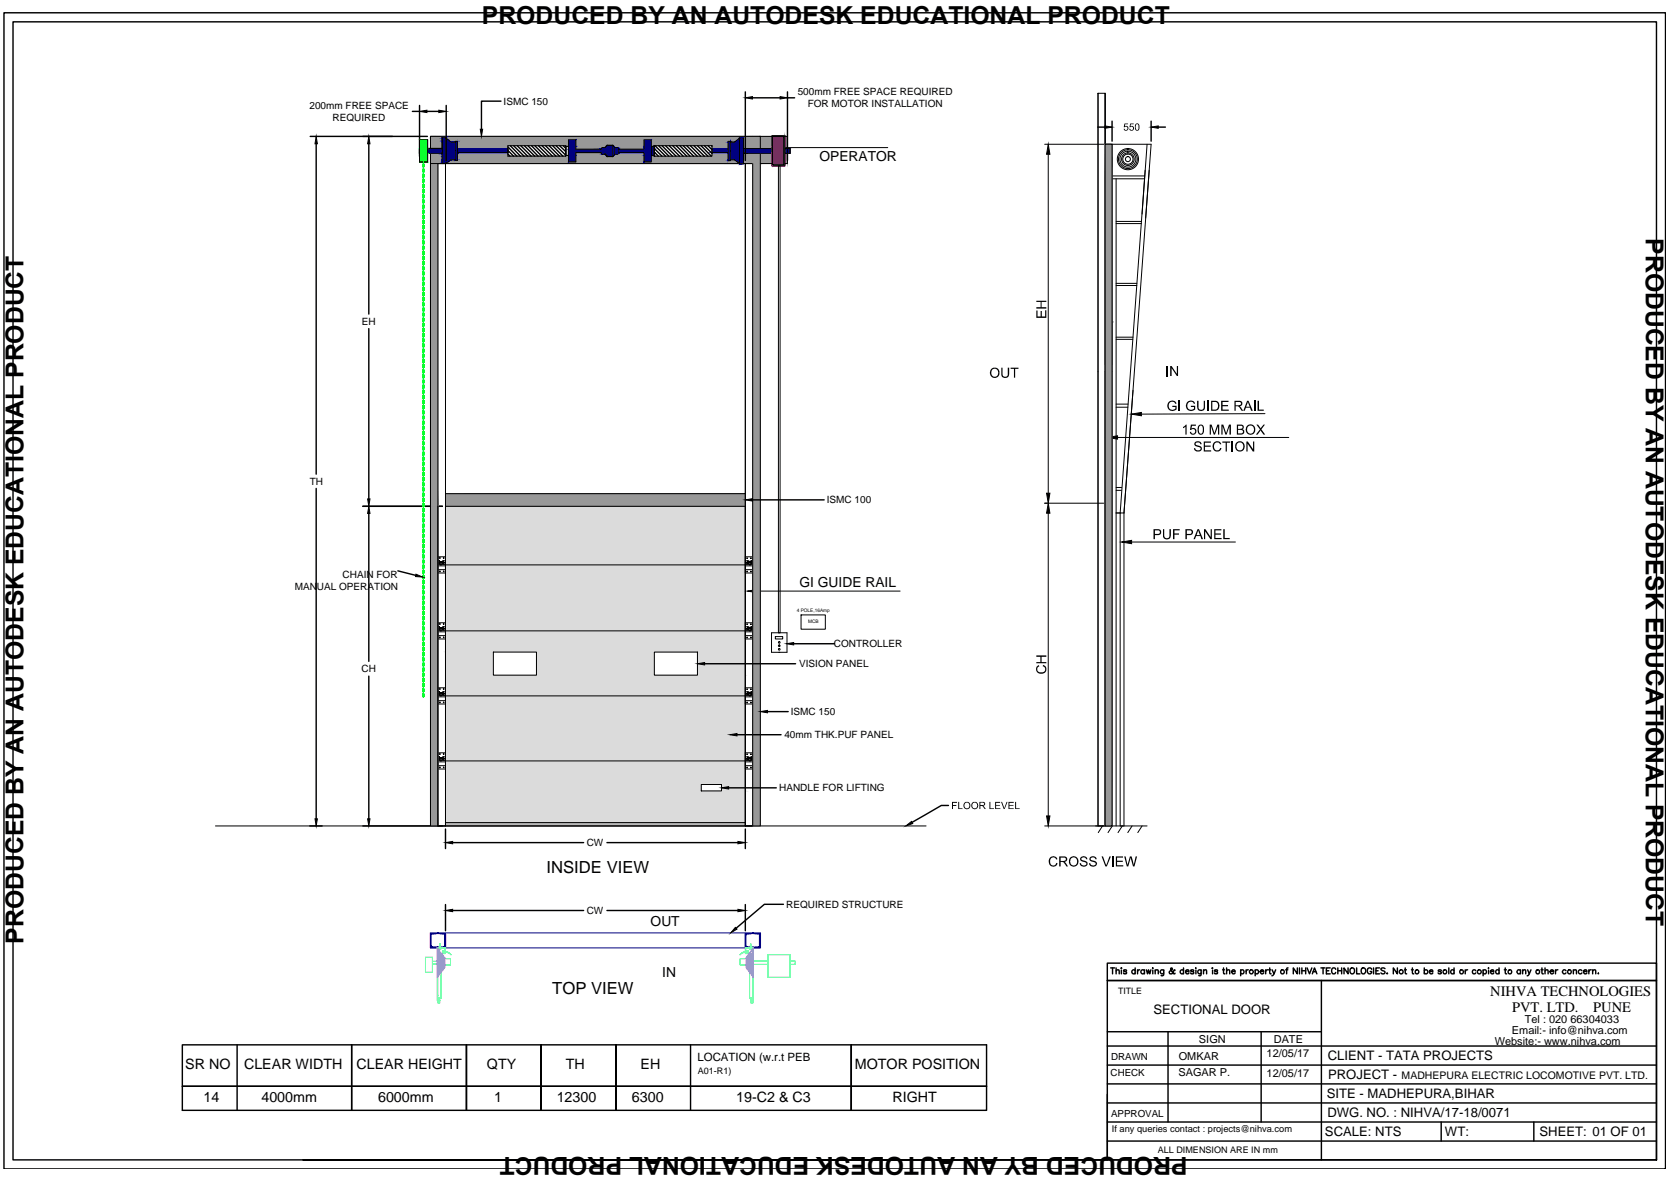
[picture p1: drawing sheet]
<svg xmlns="http://www.w3.org/2000/svg" width="297mm" height="210mm" viewBox="0 0 297 210" stroke-linecap="round" stroke-linejoin="round" font-family="sans-serif">
<defs><g id="words">
<g font-size="4.4">
<text x="85.7" y="4.3">PRODUCED BY AN AUTODESK EDUCATIONAL PRODUCT</text>
<text x="292.6" y="42.3" transform="rotate(90 292.6 42.3)">PRODUCED BY AN AUTODESK EDUCATIONAL PRODUCT</text>
<text x="4.2" y="167.7" transform="rotate(-90 4.2 167.7)">PRODUCED BY AN AUTODESK EDUCATIONAL PRODUCT</text>
<text x="211.1" y="205.7" transform="rotate(-180 211.1 205.7)">PRODUCED BY AN AUTODESK EDUCATIONAL PRODUCT</text>
</g>
<g font-size="3">
<text x="97.1" y="155.1">INSIDE VIEW</text>
<text x="98.2" y="176.6">TOP VIEW</text>
</g>
<g font-size="2.6">
<text x="264.9" y="177">NIHVA TECHNOLOGIES</text>
<text x="268.8" y="179.9">PVT. LTD.</text>
<text x="283.2" y="179.9">PUNE</text>
</g>
<g font-size="2.5">
<text x="145.7" y="28.6">OPERATOR</text>
<text x="142.1" y="104.3">GI GUIDE RAIL</text>
<text x="115.7" y="164.6">OUT</text>
<text x="117.7" y="173.6">IN</text>
<text x="32.9" y="189.9">SR NO</text>
<text x="43.4" y="189.9">CLEAR WIDTH</text>
<text x="63.4" y="189.9">CLEAR HEIGHT</text>
<text x="86.6" y="189.9">QTY</text>
<text x="100.6" y="189.9">TH</text>
<text x="113.9" y="189.9">EH</text>
<text x="152" y="189.9">MOTOR POSITION</text>
<text x="36.2" y="195.9">14</text>
<text x="46.5" y="195.9">4000mm</text>
<text x="67.2" y="195.9">6000mm</text>
<text x="87.9" y="195.9">1</text>
<text x="99" y="195.9">12300</text>
<text x="112.3" y="195.9">6300</text>
<text x="130.9" y="195.9">19-C2 &amp; C3</text>
<text x="158.7" y="195.9">RIGHT</text>
</g>
<g font-size="2.3">
<text x="205" y="180.2">SECTIONAL DOOR</text>
<text x="236" y="188.5">CLIENT - TATA PROJECTS</text>
<text x="236.1" y="191.8">PROJECT -</text>
<text x="235.9" y="195.2">SITE - MADHEPURA,BIHAR</text>
<text x="235.5" y="201.9">SCALE: NTS</text>
<text x="236" y="198.5">DWG. NO. : NIHVA/17-18/0071</text>
<text x="256.9" y="201.9">WT:</text>
<text x="273.7" y="201.9">SHEET: 01 OF 01</text>
</g>
<text font-size="2" x="124" y="188.6">LOCATION (w.r.t PEB</text>
<g font-size="1.9">
<text x="213.1" y="185.4">SIGN</text>
<text x="226.4" y="185.4">DATE</text>
<text x="265.7" y="185.7">Website:- www.nihva.com</text>
<text x="268.8" y="183.8">Email:- info@nihva.com</text>
<text x="271" y="181.9">Tel : 020 66304033</text>
<text x="209.5" y="191.3">SAGAR P.</text>
<text x="209.5" y="188.4">OMKAR</text>
<text x="225.2" y="187.9">12/05/17</text>
<text x="225.2" y="191.3">12/05/17</text>
<text x="249.2" y="191.8">MADHEPURA ELECTRIC LOCOMOTIVE PVT. LTD.</text>
</g>
<g font-size="1.8">
<text x="141.8" y="16.9">500mm FREE SPACE REQUIRED</text>
<text x="55" y="19.3">200mm FREE SPACE</text>
<text x="59.1" y="21.4">REQUIRED</text>
<text x="89.5" y="18.6">ISMC 150</text>
<text x="143.6" y="19.1">FOR MOTOR INSTALLATION</text>
<text x="64.3" y="57.8">EH</text>
<text x="55.1" y="86.2">TH</text>
<text x="147" y="89.5">ISMC 100</text>
<text x="52.4" y="104.9">MANUAL OPERATION</text>
<text x="60.9" y="102.8">CHAIN FOR</text>
<text x="64.3" y="119.5">CH</text>
<text x="142.1" y="118.6">VISION PANEL</text>
<text x="148.2" y="115">CONTROLLER</text>
<text x="139.4" y="131.2">40mm THK.PUF PANEL</text>
<text x="140.6" y="127.1">ISMC 150</text>
<text x="138.5" y="140.7">HANDLE FOR LIFTING</text>
<text x="104.3" y="150.4">CW</text>
<text x="139.8" y="161.3">REQUIRED STRUCTURE</text>
<text x="104.3" y="162.5">CW</text>
</g>
<g font-size="1.7">
<text x="197.4" y="191.3">CHECK</text>
<text x="197.5" y="188.3">DRAWN</text>
<text x="197.5" y="198.4">APPROVAL</text>
<text x="197.6" y="201.1">If any queries contact : projects@nihva.com</text>
</g>
<g font-size="1.6">
<text x="198.7" y="176.6">TITLE</text>
<text x="124" y="190.9">A01-R1)</text>
<text x="205.8" y="205">ALL DIMENSION ARE IN mm</text>
</g>
<g font-size=".8">
<text x="141.6" y="108.7">4 POLE,16Amp</text>
<text x="143.7" y="110.8">MCB</text>
</g>
</g></defs>
<!-- layer: 0 -->
<g fill="none" stroke="#00f" stroke-width=".25">
<path d="M76.5 165.8h2.7v2.7h-2.7zM76.6 166.2l.1 2 1.1 .1M76.8 166l-.2 .2M77.8 168.3l.1 .1M77.8 165.8l.1 .1M77.9 165.9l1 .1M77.9 165.8l-1.1 .2M77.9 168.3l-.1 .1M78.9 166l.2 .2M79.1 166.2v1.9M79.1 168.1l-.2 .2h-1M132.5 165.8h2.7v2.7h-2.7z"/>
<path d="M132.6 166.2v2l1.2 .2M132.7 166l-.1 .2M133.8 168.3v.1M133.8 165.8l1.1 .2M133.8 165.8l-1.1 .2M133.9 168.3l-.1 .1M134.9 168.3l-1.1 .1M134.9 166l.2 .2M135 166.2v1.9M135.1 168.1l-.2 .2"/>
</g>
<path d="M79.2 165.8h53.3M79.2 168.5h53.3" fill="none" stroke="#00f" stroke-width=".18"/>
<g fill="none" stroke="#0ff" stroke-width=".18">
<path d="M75.6 170.1h1.3v2.7h-1.3zM76.9 170.8h.8M76.9 171.4h.8M77.8 170h.1M77.8 168.5h1.4h-1.5v9.3h.1M77.8 170h.6v7.4h-.6M77.8 177.4h.6M77.8 178.2h.3M77.8 168.5v9.8h.4v-.9M77.9 170.8v.6M78.1 177.9h.1M78.1 177.4v.9"/>
<path d="M133.3 177.4h.5M133.5 177.9h.1M133.5 178.3h.1M133.5 177.4v.9M133.8 170v-1.5h-1.3h1.4l-.1 9.3M133.8 170.8v.6M133.8 170h-.5v7.4h.5v.8h-.3M133.8 168.5v9.8h-.3M133.9 170.8h2.6M133.9 171.4h2.6M136.5 169.7h3.9v4h-3.9zM140.4 170.8h.9v.6h-.9"/>
</g>
<!-- layer: DOOR -->
<g fill="none" stroke="#0ff" stroke-width=".18">
<path d="M77.8 168.5h1.3M77.9 171.4l.2 .2 .2-.2M78 168.5h.4M78 168.6v.1M78.1 168.7h.1M78.1 168.7h.2M78.1 168.7l.1-.9 .1 .9h.1M78.2 168.7h.1M78.2 170.8l.1 .6zM78.2 167.7v1.1M78.2 170.8v.6M78.3 170.8l-.2-.2-.2 .2"/>
<path d="M78.3 170.9h.2M78.3 171.3h.2M78.3 168.6v.1M78.5 170.4h1.6v1.1h-1.6zM78.6 170v.2M78.6 170.1l-.1 .2 .1 .1M78.6 169.7l-.1 .1 .1 .2M78.7 169.3l.1 .1M78.8 169.3h.2l-.2 .1M78.8 168.9h.2M78.8 169.1h.2M78.8 169.2h.3v.2h-.3"/>
<path d="M78.8 169h.2M78.8 169.1v.1M78.8 169l-.1 .1 .1 .1M78.8 168.9l-.2 .2 .2 .2M79.1 168.6v.3M79.1 168.8l-.1 .1M79.1 169.3v.2h-.4v-.2M79.1 169v.1M79.2 168.5h-.1M79.2 169.1h.1M79.2 168.8l-.2 .2M79.2 169l-.2 .1"/>
<path d="M79.2 169.2a1.21 1.21 0 0 1 1 .5l-.5-.3-.5-.1M131.6 170.4h1.6v1.1h-1.6zM132.5 169.3v.2h.5v-.2h-.3h.1M132.5 168.6v.3M132.5 168.8l.2 .2M132.5 169.2a1.21 1.21 0 0 0-1 .5M132.5 168.5h1.3M132.5 169.3l-.5 .1-.4 .3M132.5 169.1h.1M132.6 168.6v.3M132.6 168.8l.1 .1M132.6 168.5h-.1"/>
<path d="M132.7 169.1h.2l-.1 .1M132.7 169l.2 .1v.1h-.3v.2h.2M132.7 168.9l.3 .1v.1l-.2 .2M132.7 169.1l-.2-.1v.1M133.1 169.7l.1 .1-.1 .2M133.1 170v.2M133.1 170.1l.1 .2-.1 .1M133.2 170.3h.1M133.2 170.9h.2M133.2 171.3h.2M133.3 168.5h.3M133.3 168.6v.1"/>
<path d="M133.3 168.7h.1M133.3 168.7h.2M133.4 168.7l.1-.9v.9h.1M133.4 170.8v.6zM133.4 168.7h.2M133.4 171.4l.2 .2 .2-.2M133.4 170.8v.6M133.5 167.7v1.1M133.6 168.6v.1M133.8 170.8l-.2-.2-.2 .2"/>
</g>
<!-- layer: 0 -->
<g fill="none" stroke="#f0f" stroke-width=".18">
<path d="M77.7 168.5l1.4 1.7v1.8l-1.4 1.7zM77.9 168.6v4.9M78 168.8v4.5M78.1 169v4.2M78.3 169.2v3.8M78.4 169.4v3.4M78.6 169.5v3.1M78.7 169.7v2.8M78.8 169.9l.1 2.4M79 170.1v2M132.7 170.1v2M132.8 169.9v2.4"/>
<path d="M133 169.7v2.8M133.1 169.5v3.1M133.3 169.4v3.4M133.4 169.2v3.8M133.5 169v4.2M133.7 168.8l-.1 4.5M133.8 168.6v4.9M133.9 168.5v5.2l-1.3-1.7v-1.8z"/>
</g>
<g fill="#dbdbdb" stroke="#dbdbdb" stroke-width=".18">
<path d="M79.2 90v9h53.3zM79.2 90h53.3v9z"/>
<path d="M79.2 99v1.4h53.3zM79.2 99h53.3v1.4z"/>
<path d="M79.2 100.4v1.4h53.3zM79.2 100.4h53.3v1.4z"/>
<path d="M79.2 101.8v10.3h53.3zM79.2 101.8h53.3v10.3z"/>
<path d="M79.2 112.1v3.8h53.3zM79.2 112.1h53.3v3.8z"/>
<path d="M124 115.9v4.1h8.5zM124 115.9h8.5v4.1z"/>
<path d="M95.4 115.9v4.1h20.9zM95.4 115.9h20.9v4.1z"/>
<path d="M79.2 115.9v4.1h8.5zM79.2 115.9h8.5v4.1z"/>
<path d="M79.2 120v3.7h53.3zM79.2 120h53.3v3.7z"/>
<path d="M79.2 123.7v11.5h53.3zM79.2 123.7h53.3v11.5z"/>
<path d="M79.2 135.2v4.2h53.3zM79.2 135.2h53.3v4.2z"/>
<path d="M128.3 139.4v1.2h4.2zM128.3 139.4h4.2v1.2z"/>
<path d="M79.2 139.4v1.2h45.5zM79.2 139.4h45.5v1.2z"/>
<path d="M79.2 140.6v5.6h53.3zM79.2 140.6h53.3v5.6z"/>
</g>
<!-- layer: at_Rect -->
<path d="M79.2 29.1h53.3v58.6h-53.3zM79.2 146.2h53.3v.6h-53.3zM79.2 146.8v-56.8h53.3v56.8" fill="none" stroke="#000" stroke-width=".18"/>
<!-- layer: 0 -->
<path d="M79.2 146.8h53.3" fill="none" stroke="#a6a6a6" stroke-width=".18"/>
<g fill="none" stroke="#000" stroke-width=".25">
<path d="M.7 2.3h295.4v205.5h-295.4zM2.3 3.9h292.2v202.2h-292.2zM73.3 19.8h1.3M74.6 18.7v9.1M75.9 19.8h2.1M79.3 18.7v9.8M89.1 18h-3.5v5M132.5 16.3v12.2M133.8 17.4h4.9M140 16.3v12.2M140 17.4h1.3M55.1 24.2h20.9"/>
<path d="M56.2 25.6v58.7M65.6 25.6v30.2M78.6 26.4h-4v.8M78.6 24.4v2.8M78.6 29h.7M81.3 26.5v.6M90.3 26.1l1.6 1.7M90.3 26.7l1 1.1M90.3 27.4l.4 .4M90.3 26.5v.6M90.7 25.9l1.8 1.9M91.3 25.9l1.9 1.9"/>
<path d="M91.9 25.9l1.9 1.9M92.6 25.9l1.8 1.9M93.2 25.9l1.9 1.9M93.8 25.9l1.9 1.9M94.5 25.9l1.8 1.9M95.1 25.9l1.8 1.9M95.7 25.9l1.9 1.9M96.3 25.9l1.9 1.9M97 25.9l1.8 1.9M97.6 25.9l1.9 1.9M98.2 25.9l1.9 1.9M98.8 25.9l1.7 1.6"/>
<path d="M99.5 25.9l1 1M100.1 25.9l.4 .4M107.9 25.9h1.1M107.9 27.8h1.1M115.8 26v1.6M116.3 26.4l1.4 1.4M116.3 27l.7 .8M116.3 27.7l.1 .1M116.4 25.9l1.9 1.9M117.1 25.9l1.8 1.9M117.7 25.9l1.8 1.9M118.3 25.9l1.9 1.9"/>
<path d="M118.9 25.9l1.9 1.9M119.6 25.9l1.8 1.9M120.2 25.9l1.9 1.9M120.8 25.9l1.9 1.9M121.4 25.9l1.9 1.9M122.1 25.9l1.8 1.9M122.7 25.9l1.9 1.9M123.3 25.9l1.9 1.9M124 25.9l1.8 1.9M124.6 25.9l1.8 1.9M125.2 25.9l1.4 1.3M125.8 25.9l.8 .7"/>
<path d="M126.5 25.9l.1 .1M126.6 26.5v.6M129.4 28.5h.4M131.4 24.5v4.6M137.4 24.2h1.9v5.1h-1.9zM140.4 26.4v.8M195.1 22.6h1.3M197.7 21.5v3.6M204.6 21.5v3.6M205.9 22.6h1.3M65.6 58.4v30.3M56.2 86.8v58.7"/>
<path d="M64.5 90h14.1M65.6 91.3v26.2M133.8 88.8h12.7M198.4 91.2h.7M70.7 101.5l3.2 .8M125.3 118h16.1M141.1 114.4h7.2M65.6 120.2v25.3M131 130.6h7.8M136.4 126.5h3.7M55.1 146.8h2.2M64.5 146.8h14.1"/>
<path d="M79.2 147.3v3.5M80.5 149.8h23.2M107.9 149.8h23.3M129.5 140h8.5M132.5 147.3v3.5M168.6 143.2h-1.3l-5.2 3M79.2 160.8v4.6M80.5 161.8h23.2M107.9 161.8h23.3M132.5 160.8v4.6M139.3 160.7h-3.4l-5 4.3M197.4 172h.7"/>
<path d="M197.8 172v1.1M198.4 172.6l.1-.2h.4l.1 .7M198.4 172v1.1M199.3 172l.1 .1zM199.3 172.4v.7M200.3 172.5l-.1-.1h-.4v.2l.3 .1 .2 .2-.2 .2-.3-.1-.1-.1M201.8 172.5a.33 .33 0 0 0-.5 0 .33 .33 0 0 0 0 .5 .33 .33 0 0 0 .5-.1M201.8 172v1.1M202.2 172.4v.7M202.6 172.4h-.2l-.2 .3M203.4 172.5a.35 .35 0 0 0-.5 0 .35 .35 0 0 0 0 .5 .35 .35 0 0 0 .5-.1M203.4 172.4v.7"/>
<path d="M203.8 172.4l.2 .7 .2-.7 .2 .7 .2-.7M204.9 172l.1 .1zM204.9 172.4v.7M205.3 172.6l.2-.2h.4v.7M205.3 172.4v.7M206.9 172.4l-.1 .9-.4 .1M206.9 172.5a.35 .35 0 0 0-.6 0 .35 .35 0 0 0 0 .5 .35 .35 0 0 0 .6-.1M208.9 172.5l-.1-.1a.78 .78 0 0 1-.9 .6v-.3l.5-.4-.1-.3-.2 .2v.2l.5 .6 .2 .1 .1-.1M210.4 172.5a.33 .33 0 0 0-.5 0 .33 .33 0 0 0 0 .5 .33 .33 0 0 0 .5-.1M210.4 172v1.1M210.8 172.7h.6a.32 .32 0 0 0-.5-.3 .32 .32 0 0 0-.1 .5l.2 .2 .4-.2M212.2 172.5l-.2-.1h-.3v.1l.4 .2 .1 .3-.3 .1-.2-.2"/>
<path d="M212.5 172.1h.1M212.6 172.4v.7M213.5 172.4v.9l-.4 .1M213.5 172.5a.33 .33 0 0 0-.5 0 .33 .33 0 0 0 0 .5 .33 .33 0 0 0 .5-.1M213.9 172.6l.3-.2h.2l.1 .7M213.9 172.4v.7M215.5 172.1h.1zM215.5 172.4v.7M216.4 172.5v-.1h-.5v.2l.4 .1 .1 .2-.2 .2-.3-.1v-.1M217.3 172.4h.4M217.5 172v.9v.1l.2 .1M218 172.6l.2-.2h.4v.7"/>
<path d="M218 172v1.1M218.9 172.7h.7a.35 .35 0 0 0-.6-.2 .35 .35 0 0 0 .2 .6l.4-.2M220.5 172.5a.33 .33 0 0 1 .5 0 .33 .33 0 0 1 0 .5 .33 .33 0 0 1-.5-.1M220.5 172.4v1M221.5 172.4v.7M221.9 172.4h-.3l-.1 .3M223.1 172.5a.33 .33 0 0 1 .5 0 .33 .33 0 0 1 0 .5 .33 .33 0 0 1-.5-.1M223.1 172.4v1M224 172.7h.6a.35 .35 0 0 0-.6-.2 .35 .35 0 0 0 .3 .6l.3-.2M225 172.4v.7M225.4 172.4h-.2l-.2 .3M225.5 172.4h.4"/>
<path d="M225.7 172v.9v.1l.3 .1M226.1 172.4l.4 .7 .3-.7M226.5 173.1l-.4 .3M228.5 172.4h.4M229 172l-.2 .1-.1 .1v.9M230.6 172v1.1l-.7-1.1v1.1M231 172v1.1M231.4 172v1.1M231.4 172.5h.7M232.1 172v1.1M232.4 172l.4 1.1 .4-1.1M233.3 173.1l.4-1.1 .4 1.1"/>
<path d="M233.4 172.7h.5M234.8 172h.7M234.9 174.3v31.8M235.2 172v1.1M235.8 172.5h.4M236.5 172h-.7v1.1h.7M237.4 172.3a.37 .37 0 0 0-.4-.3 .37 .37 0 0 0-.3 .4v.3a.37 .37 0 0 0 .3 .4 .37 .37 0 0 0 .4-.3M237.8 172.5h.7M237.8 172v1.1M238.5 172v1.1M239.6 172v1.1l-.7-1.1v1.1M240.1 172.2a.45 .45 0 0 1 .5-.1 .45 .45 0 0 1 .2 .6 .4 .4 0 0 1-.4 .4 .4 .4 0 0 1-.4-.4z"/>
<path d="M241.2 172v1.1h.6M242 172.2a.49 .49 0 0 1 .8 .3 .49 .49 0 0 1-.7 .5l-.1-.3zM243.8 172.3a.39 .39 0 0 0-.4-.3 .39 .39 0 0 0-.3 .4v.3a.38 .38 0 0 0 .3 .4 .38 .38 0 0 0 .4-.4h-.2M244.2 172v1.1M244.6 172.5h.4M245.2 172h-.6v1.1h.6M246.2 172.2l-.3-.2-.4 .2v.2l.7 .4-.3 .3-.4-.2M246.6 173v.1zM248.4 172v1.1l-.7-1.1v1.1M249.7 172.4h.3M249.8 172v.9v.1l.2 .1M250.9 172.4h.3"/>
<path d="M251.1 172v.9v.1l.2 .1M253.2 172.5a.35 .35 0 0 1 .5 0 .35 .35 0 0 1 0 .5 .35 .35 0 0 1-.5-.1M253.2 172v1.1M254.1 172.7h.6a.32 .32 0 0 0-.5-.3 .32 .32 0 0 0 0 .5l.2 .2 .3-.2M256.2 172.5l-.2-.1-.4 .1 .5 .2 .1 .2-.1 .1-.3 .1-.2-.2M257.5 172v1.1M258.5 172.5a.33 .33 0 0 0-.5 0 .33 .33 0 0 0 0 .5 .33 .33 0 0 0 .5-.1M258.5 172v1.1M260.5 172.4v.7M260.9 172.4h-.3l-.1 .3M262.3 172.5a.33 .33 0 0 0-.5 0 .33 .33 0 0 0 0 .5 .33 .33 0 0 0 .5-.1M263.6 172.5a.33 .33 0 0 1 .5 0 .33 .33 0 0 1 0 .5 .33 .33 0 0 1-.5-.1"/>
<path d="M263.6 172.4v1M264.6 172.1h.1M264.6 172.4v.7M265 172.7h.5v-.2a.33 .33 0 0 0-.5 0 .33 .33 0 0 0 .1 .5 .33 .33 0 0 0 .4-.1M266.5 172.5a.33 .33 0 0 0-.5 0 .33 .33 0 0 0 0 .5 .33 .33 0 0 0 .5-.1M266.5 172v1.1M267.4 172.4h.4M267.6 172v.9v.1l.2 .1M270.3 172.5a.35 .35 0 0 0-.5 0 .35 .35 0 0 0 0 .5 .35 .35 0 0 0 .5-.1M270.3 172.4v.7M270.7 172.6l.2-.2h.3v.7M270.7 172.4v.7"/>
<path d="M271.6 172.4l.3 .7 .2-.7M271.9 173.1l-.4 .3M273.9 172.4h.4M274.1 172v.9v.1l.2 .1M274.6 172.6l.3-.2h.3v.7M274.6 172v1.1M275.5 172.7h.7a.35 .35 0 0 0-.6-.2 .35 .35 0 0 0 .2 .6l.4-.2M276.5 172.4v.7M276.9 172.4h-.2l-.2 .3M278.4 172.5a.35 .35 0 0 0-.6 0 .35 .35 0 0 0 0 .5 .35 .35 0 0 0 .6-.1M279.7 172.6l.2-.2h.3v.7M279.7 172.4v.7"/>
<path d="M281.2 172.5a.35 .35 0 0 0-.5 0 .35 .35 0 0 0 0 .5 .35 .35 0 0 0 .5-.1M281.5 172.7h.6a.32 .32 0 0 0-.5-.3 .32 .32 0 0 0-.1 .5l.3 .2 .3-.2M282.4 172.4v.7M282.9 172.4h-.3l-.2 .3M283.1 172.6l.3-.2h.2l.1 .7M283.1 172.4v.7M284.1 173v.1zM32.4 185.7h143v11.6h-143zM32.4 193.1h143M42.1 185.7v11.6M62.5 185.7v11.6M82.9 197.3v-11.6v11.6"/>
<path d="M96.2 197.3v-11.6v11.6M109.5 185.7v11.6zM109.5 185.7v11.6M122.8 185.7v11.6M151.3 197.3v-11.6v11.6M196.8 194.5v11.6h-24M196.8 196h97.7M196.8 192.6h97.7M196.8 189.3h97.7M196.8 185.9h97.7M196.8 183.4h38.1M196.8 199.4h97.7"/>
<path d="M207.6 183.4v16M224.2 183.4v16M256.2 199.4v3.4M272.7 199.4v3.4M112.5 206.1h182M172.8 206.1h-118.9h118.9M196.8 206.1v-31.8h97.7h-97.7v-3.1h97.7v34.9M196.8 202.8h97.7"/>
<circle cx="222.4" cy="172.7" r=".35"/>
<circle cx="228" cy="172.7" r=".35"/>
<circle cx="249.1" cy="172.7" r=".36"/>
<circle cx="251.9" cy="172.7" r=".35"/>
<circle cx="256.8" cy="172.7" r=".35"/>
<circle cx="259.8" cy="172.7" r=".35"/>
<circle cx="263" cy="172.7" r=".36"/>
<circle cx="268.4" cy="172.7" r=".35"/>
<circle cx="273.4" cy="172.7" r=".35"/>
<circle cx="279" cy="172.7" r=".35"/>
</g>
<g fill="#000" stroke="#000" stroke-width=".18">
<path d="M74.6 19.8l1.3-.2v.4zM78 19.6l1.3 .2-1.3 .2zM132.5 17.4l1.3-.2v.4zM138.7 17.2l1.3 .2-1.3 .2zM56.2 24.2l.2 1.4h-.4zM65.6 24.2l.2 1.4h-.5zM85.4 23h.4l-.2 1.2zM137.6 26.2l1.7-.3v.6zM186.3 25.6l.3 1.8h-.6zM196.4 22.4l1.3 .2-1.3 .2zM204.6 22.6l1.3-.2v.4zM196.9 77.8l1.8-.3v.5z"/>
<path d="M201.1 73.6l1.8-.3v.6zM65.6 90l.2 1.3h-.5zM65.3 88.7h.5l-.2 1.3zM132.5 88.8l1.3-.2v.5zM186.3 89.4l.3 1.8h-.6zM186 87.7h.6l-.3 1.7zM199.4 96.3l1.8-.3v.6zM73.9 102.1l1.2 .5-1.2-.1zM124 118l1.3-.2v.4zM132.9 105.1l1.7-.3v.6zM139.8 114.4l1.3-.2v.4zM129.7 130.6l1.3-.2v.4z"/>
<path d="M135.2 126.5l1.2-.2v.4zM56 145.5h.4l-.2 1.3zM65.3 145.5h.5l-.2 1.3zM79.2 149.8l1.3-.3v.5zM128.3 140l1.2-.2v.4zM131.2 149.5l1.3 .3-1.3 .2zM161 146.8l1-.8 .2 .4zM186 145h.6l-.3 1.8zM79.2 161.8l1.3-.2v.4zM130.7 164.8l.3 .3-1.1 .7zM131.2 161.6l1.3 .2-1.3 .2z"/>
</g>
<g fill="none" stroke="#000" stroke-width=".18">
<path d="M195.2 16.6h1.3v130.2h-1.3zM74.6 27.2h4v1.9M74.6 24.8h1.4v4h-1.4zM76.5 29.1h2.7M77.8 29.1h1.4v117.7h-1.4zM78.6 24.4h.7v.2M79.3 24.6l.9 .7h.7M79.3 24.6v4.4l.9-.6h.7M100.5 25.9h-10.2v.6h-9v-1.4h-.4v3.4h.4v-1.4h9v.7h10.2M100.5 25.9l.2 .1M100.5 25.9v1.9M100.7 26h.1"/>
<path d="M100.7 27.6h.1M100.7 26h.4M100.7 27.6h.4M100.7 27.6l-.2 .2M100.7 26v1.6M106.8 26.5h-4.5v-1.6h-1.2v3.9h1.2v-1.7h4.5l.2 .3h.6M106.8 26.5v.7M107.6 26.2h-.6l-.2 .3M107.6 26.2l.3-.3v1.9l-.3-.4M107.6 26.2v1.2M109.3 26.2l-.3-.3v1.9l.3-.4h.5l.2-.3h4.5v1.7h1.3v-1.2l.5 .2h10.3v-.7h2.8v1.4M109.3 26.2h.5l.2 .3"/>
<path d="M109.3 26.2v1.2M110 26.5v.6M116.1 26h.1M116.1 26h-.3v-1.1h-1.3v1.6h-4.5M116.1 26v1.6M116.3 25.9l-.2 .1M116.3 25.9h10.3v.6h2.8M116.3 25.9v1.9M129.8 25.1h.1M129.8 25.1h-.4v2M129.8 25.1v3.4M131.4 24.6l.8-.1v1.9h5"/>
<path d="M131.4 24.6l-.8 .7h-.8M131.4 24.5v.1M132.2 26.4v.8M132.5 29.1h1.3v117.7h-1.3zM132.8 27.2h-.6v1.2M133.8 29.1v117.7M135.2 24.2h2M135.2 29.1h2M137.2 27.2h-5v1.9h-.8l-.8-.7h-.8M137.2 24.1h2.3v5.4h-2.3zM139.3 26.2h18.5M139.5 24.2h.5v2.2"/>
<path d="M140 27.2v1.9h-.5M140.4 26.4h-.9v.8h.9M185.7 25.6h18.9M186.3 27.4v60.3M196.5 25.6h1.2v121.2h-1.2zM198.4 39.4h4.5M198.4 39.7h4.5M198.4 50.4h3.7M198.4 50.7h3.7M198.4 59.9h3M198.4 60.3h3M198.7 77.8h30.4"/>
<path d="M224.9 73.5l-22 .1M77.8 90v56.8M79.2 87.7h53.3v59.1h1.3M79.2 90v56.8h-1.4M185.7 89.4h10.5M186.3 91.2v53.8M201.2 96.3h18.4M77.8 113.6h1.4M77.8 101.8h1.4M79.2 112.1h53.3M79.2 100.4h53.3M87.7 115.9h7.7v4.1h-7.7z"/>
<path d="M116.3 115.9h7.7v4.1h-7.7zM132.5 113.6h1.3M132.5 101.8h1.3M134.6 105.1h25.4M137.1 112.5h2.8v3.4h-2.8zM137.8 113.1h1.3v.5h-1.3zM138.4 112.5v-83h.3v83M142.4 109.3h4.3v2.5h-4.3zM77.8 136.7h1.4M77.8 125.1h1.4M79.2 135.2h53.3M79.2 123.7h53.3"/>
<path d="M124.7 139.4h3.6v1.2h-3.6zM132.5 136.7h1.3M132.5 125.1h1.3M76.5 146.8v-122.6h58.7v122.6M77.8 146.8h-1.3v-122.6h58.7v122.6h-1.4M185.7 146.8h10.5"/>
<circle cx="200.5" cy="28.3" r="1.42"/>
<circle cx="200.5" cy="28.3" r=".91"/>
<circle cx="200.5" cy="28.3" r="1.12"/>
<circle cx="200.5" cy="28.3" r="1.67"/>
<circle cx="200.5" cy="28.3" r="1.88"/>
<circle cx="200.5" cy="28.3" r=".44"/>
<circle cx="78.2" cy="99.2" r=".06"/>
<circle cx="78.9" cy="99.2" r=".06"/>
<circle cx="132.8" cy="99.2" r=".06"/>
<circle cx="133.5" cy="99.2" r=".06"/>
<circle cx="78.2" cy="113.3" r=".06"/>
<circle cx="78.2" cy="110.9" r=".06"/>
<circle cx="78.2" cy="101.6" r=".06"/>
<circle cx="78.9" cy="110.9" r=".06"/>
<circle cx="78.9" cy="113.3" r=".06"/>
<circle cx="78.9" cy="101.6" r=".06"/>
<circle cx="132.8" cy="110.9" r=".06"/>
<circle cx="132.8" cy="113.3" r=".06"/>
<circle cx="132.8" cy="101.6" r=".06"/>
<circle cx="133.5" cy="110.9" r=".06"/>
<circle cx="133.5" cy="113.3" r=".06"/>
<circle cx="133.5" cy="101.6" r=".06"/>
<circle cx="138.5" cy="114.2" r=".15"/>
<circle cx="138.5" cy="115.4" r=".15"/>
<circle cx="138.5" cy="114.8" r=".15"/>
<circle cx="78.2" cy="134" r=".06"/>
<circle cx="78.2" cy="122.5" r=".06"/>
<circle cx="78.2" cy="124.8" r=".06"/>
<circle cx="78.2" cy="136.4" r=".06"/>
<circle cx="78.9" cy="136.4" r=".06"/>
<circle cx="78.9" cy="134" r=".06"/>
<circle cx="78.9" cy="124.8" r=".06"/>
<circle cx="78.9" cy="122.5" r=".06"/>
<circle cx="132.8" cy="122.5" r=".06"/>
<circle cx="132.8" cy="124.8" r=".06"/>
<circle cx="132.8" cy="134" r=".06"/>
<circle cx="132.8" cy="136.4" r=".06"/>
<circle cx="133.5" cy="136.4" r=".06"/>
<circle cx="133.5" cy="122.5" r=".06"/>
<circle cx="133.5" cy="134" r=".06"/>
<circle cx="133.5" cy="124.8" r=".06"/>
</g>
<path d="M79.2 146.2v.6h53.3zM79.2 146.2h53.3v.6z" fill="#bababa" stroke="#bababa" stroke-width=".18"/>
<!-- layer: at_Entity -->
<g fill="none" stroke="#000" stroke-width=".18">
<path d="M77.8 99.7h.3v.2v-.2zM77.8 100h1.4M78 99.9v.1M78.1 99.9h.6h-.6M78.1 99.8v.1M78.7 99.7h.1M78.7 99.9v.2h.2h-.2M78.9 99.7h-.2v.2M79.2 99.7h-.5v.2M79.2 99h-1.4v.7M132.5 99.7h.5v.2M132.5 99h1.3v.7"/>
<path d="M132.5 100h1.3M132.8 99.7h.2v.2M133 99.7h.1M133 99.9v.2h-.2h.2M133.5 99.9h-.5h.5M133.5 99.7v.2v-.2h.3zM133.5 99.8v.1M133.7 99.9v.1M77.8 111.4h.3v.2v-.2zM77.8 112h1.4M77.8 111.7h1.4M77.8 112.3h1.4"/>
<path d="M77.8 113h1.4M77.8 100.3h1.4M77.8 100.6h1.4M77.8 101.2h1.4M78 100.1v-.1v.1h.1h-.3h.3v.2M78 111.8v-.1v.1h.1h-.3h.3v.2M78 111.7h.1M78.1 100.1h.1M78.1 111.6h.6h-.6M78.1 111.8h.1M78.1 111.5v.1M78.3 112v.1h.1v-.1"/>
<path d="M78.3 100.3v.1h.1v-.1M78.6 100.3v-.2h.3v.2M78.6 112v-.2h.3v.2M78.7 100.1h.1M78.7 111.4h.1M78.7 111.6v.2h.2h-.2M78.7 111.8h.1M78.9 111.4h-.2v.2M79.2 111.4h-.5v.2M79.2 110.7h-1.4v.7M132.5 111.4h.5v.2M132.5 110.7h1.3v.7"/>
<path d="M132.5 112h1.3M132.5 111.7h1.3M132.5 112.3h1.3M132.5 113h1.3M132.5 100.3h1.3M132.5 100.6h1.3M132.5 101.2h1.3M132.8 111.4h.2v.2M132.8 112v-.2h.3v.2M132.8 100.3v-.2h.3v.2M133 111.4h.1M133 111.6v.2h-.2h.2"/>
<path d="M133 111.8h.1M133 100.1h.1M133.2 100.3v.1h.2v-.1M133.2 112v.1h.2v-.1M133.5 111.6h-.5h.5M133.5 111.4v.2v-.2h.3zM133.5 111.8h.1M133.5 100.1h.1M133.5 111.5v.1M133.7 111.8v-.1v.1h-.2h.3h-.3v.2M133.7 100.1v-.1v.1h-.2h.3h-.3v.2M133.7 111.7h.1"/>
<path d="M77.8 134.5h.3v.2v-.2zM77.8 123h.3v.1v-.1zM77.8 135.1h1.4M77.8 134.8h1.4M77.8 135.4h1.4M77.8 136.1h1.4M77.8 123.6h1.4M77.8 123.3h1.4M77.8 123.9h1.4M77.8 124.5h1.4M78 134.9v-.1v.1h.1h-.3h.3v.2M78 123.4v-.1v.1h.1h-.3h.3v.2"/>
<path d="M78 123.2v.1M78 134.8h.1M78.1 134.7h.6h-.6M78.1 134.9h.1M78.1 123.1h.6h-.6M78.1 123.4h.1M78.1 123.1h.1M78.1 134.6v.1M78.3 135.1v.1h.1v-.1M78.3 123.6v.1h.1v-.1M78.6 135.1v-.2h.3v.2M78.6 123.6v-.2h.3v.2"/>
<path d="M78.7 134.5h.1M78.7 134.7v.2h.2h-.2M78.7 134.9h.1M78.7 123h.1M78.7 123.1v.3h.2h-.2M78.7 123.4h.1M78.9 134.5h-.2v.2M78.9 123h-.2v.1M79.2 134.5h-.5v.2M79.2 133.8h-1.4v.7M79.2 123h-.5v.1M79.2 122.2h-1.4v.8"/>
<path d="M132.5 134.5h.5v.2M132.5 133.8h1.3v.7M132.5 123h.5v.1M132.5 122.2h1.3v.8M132.5 135.1h1.3M132.5 134.8h1.3M132.5 135.4h1.3M132.5 136.1h1.3M132.5 123.6h1.3M132.5 123.3h1.3M132.5 123.9h1.3M132.5 124.5h1.3"/>
<path d="M132.8 134.5h.2v.2M132.8 135.1v-.2h.3v.2M132.8 123h.2v.1M132.8 123.6v-.2h.3v.2M133 134.5h.1M133 134.7v.2h-.2h.2M133 134.9h.1M133 123h.1M133 123.1v.3h-.2h.2M133 123.4h.1M133.2 135.1v.1h.2v-.1M133.2 123.6v.1h.2v-.1"/>
<path d="M133.5 134.7h-.5h.5M133.5 134.5v.2v-.2h.3zM133.5 134.9h.1M133.5 123.1h-.5h.5M133.5 123v.1v-.1h.3zM133.5 123.4h.1M133.5 123.1h.1M133.5 134.6v.1M133.7 134.9v-.1v.1h-.2h.3h-.3v.2M133.7 123.4v-.1v.1h-.2h.3h-.3v.2M133.7 123.2v.1M133.7 134.8h.1"/>
<path d="M38.3 146.8h126.3"/>
</g>
<!-- layer: 0 -->
<path d="M77.8 146.8v-117.7h56v117.7" fill="none" stroke="#dda56e" stroke-width=".18"/>
<g fill="#989898" stroke="#989898" stroke-width=".18">
<path d="M81.3 25.9h9v.6z"/>
<path d="M81.3 27.1h1.3z"/>
<path d="M79.2 87.7v2.3h53.3zM79.2 87.7h53.3v2.3z"/>
<path d="M76.5 24.2v.4h58.7zM76.5 24.2h58.7v.4z"/>
<path d="M79.3 24.6h55.9zM79.3 24.6h55.9z"/>
<path d="M79.3 24.6l.4 .3h51.4zM79.3 24.6h52.1l-.3 .3z"/>
<path d="M79.7 24.9l.3 .2h21.1zM79.7 24.9h21.4v.2z"/>
<path d="M115.8 24.9v.2h15zM115.8 24.9h15.3l-.3 .2z"/>
<path d="M80 25.1l.2 .2h.7zM80 25.1h.9v.2z"/>
<path d="M129.8 25.1v.2h.8zM129.8 25.1h1l-.2 .2z"/>
<path d="M102.3 24.9v1h12.2zM102.3 24.9h12.2v1z"/>
<path d="M115.8 25.1v.8h13.6zM115.8 25.1h13.6v.8z"/>
<path d="M81.3 25.1v.8h19.8zM81.3 25.1h19.8v.8z"/>
<path d="M115.8 25.9v.1h.3zM115.8 25.9h.5l-.2 .1z"/>
<path d="M100.5 25.9l.6 .1zM100.5 25.9h.6v.1z"/>
<path d="M109 25.9l.3 .3h5.2zM109 25.9h5.5v.3z"/>
<path d="M102.3 25.9v.3h5.3zM102.3 25.9h5.6l-.3 .3z"/>
<path d="M81.3 26.5h9zM81.3 25.9l9 .6h-9z"/>
<path d="M126.6 25.9v.6h2.8zM126.6 25.9h2.8v.6z"/>
<path d="M109.8 26.2l.2 .3h4.5zM109.8 26.2h4.7v.3z"/>
<path d="M102.3 26.2v.3h4.5zM102.3 26.2h4.7l-.2 .3z"/>
<path d="M76.5 24.6v2.2h2.8zM76.5 24.6h2.8v2.2z"/>
<path d="M81.3 27.1h9zM81.3 27.1h9z"/>
<path d="M110 27.1l-.2 .3h4.7zM110 27.1h4.5v.3z"/>
<path d="M102.3 27.1v.3h4.7zM102.3 27.1h4.5l.2 .3z"/>
<path d="M126.6 27.1v.7h2.8zM126.6 27.1h2.8v.7z"/>
<path d="M115.8 27.6v.2h.5zM115.8 27.6l.5 .2z"/>
<path d="M100.5 27.8h.6l-.4-.2zM100.7 27.6h.4v.2z"/>
<path d="M81.3 27.1v.7h9zM81.3 27.1h9v.7z"/>
<path d="M81.3 27.8h19.8zM81.3 27.8h19.8z"/>
<path d="M109.3 27.4l-.3 .4h5.5zM109.3 27.4h5.2v.4z"/>
<path d="M102.3 27.4v.4h5.6zM102.3 27.4h5.3l.3 .4z"/>
<path d="M81.3 27.8v.7h19.8zM81.3 27.8h19.8v.7z"/>
<path d="M80 28.5h.9l-.7-.1zM80.2 28.4h.7v.1z"/>
<path d="M129.8 28.4v.1h1zM129.8 28.4h.8l.2 .1z"/>
<path d="M115.8 27.8v.7h13.6zM115.8 27.8h13.6v.7z"/>
<path d="M115.8 28.5v.3h15.3zM115.8 28.5h15l.3 .3z"/>
<path d="M102.3 27.8v1h12.2zM102.3 27.8h12.2v1z"/>
<path d="M79.7 28.8h21.4l-21.1-.3zM80 28.5h21.1v.3z"/>
<path d="M76.5 26.8v2h2.8zM76.5 26.8h2.8v2z"/>
<path d="M131.4 24.6v4.4h3.8zM131.4 24.6h3.8v4.4z"/>
<path d="M79.3 29h52.1l-51.7-.2zM79.7 28.8h51.4l.3 .2z"/>
<path d="M76.5 28.8v.2h2.8zM76.5 28.8h2.8v.2z"/>
<path d="M131.4 29l3.8 .1zM131.4 29l3.8 .1z"/>
<path d="M76.5 29l54.9 .1zM76.5 29l54.9 .1z"/>
<path d="M76.5 29.1h58.7zM76.5 29.1h58.7z"/>
<path d="M76.5 29.1v60.9h1.3zM76.5 29.1h1.3v60.9z"/>
<path d="M133.8 29.1v117.7h1.4zM133.8 29.1h1.4v117.7z"/>
<path d="M76.5 90v56.8h1.3zM76.5 90h1.3v56.8z"/>
<path d="M133.8 24.2v.3h1.4zM133.8 24.2h1.4v.3z"/>
<path d="M134.1 24.5v.6h1.1zM134.1 24.5h1.1v.6z"/>
<path d="M134.1 25.1v1.3h1.1zM134.1 25.1h1.1v1.3z"/>
<path d="M134.1 27.2v1.2h1.1zM134.1 27.2h1.1v1.2z"/>
<path d="M134.1 28.4v.7h1.1zM134.1 28.4h1.1v.7z"/>
<path d="M133.8 29.1v117.7h1.4zM133.8 29.1h1.4v117.7z"/>
<path d="M139.5 24.2v2.2h.5zM139.5 24.2h.5v2.2z"/>
<path d="M135.2 24.2v2.2h2zM135.2 24.2h2v2.2z"/>
<path d="M139.5 27.2v1.9h.5zM139.5 27.2h.5v1.9z"/>
<path d="M135.2 27.2v1.9h2zM135.2 27.2h2v1.9z"/>
<path d="M196.5 25.6v121.2h1.2zM196.5 25.6h1.2v121.2z"/>
</g>
<g fill="#0000b8" stroke="#0000b8" stroke-width=".18">
<path d="M131.1 24.9l.3-.3v.3z"/>
<path d="M116.1 26l.2-.1v.1z"/>
<path d="M81.3 26.5h9z"/>
<path d="M82.6 27.1h7.7z"/>
<path d="M116.1 27.6h.2v.2z"/>
<path d="M79.3 28.8h.4l-.4 .2z"/>
<path d="M78.6 24.6l.7-.2v.2zM78.6 24.4v.2l.7-.2z"/>
<path d="M78.6 24.6h.7zM78.6 24.6h.7z"/>
<path d="M131.4 24.6l.8-.1zM131.4 24.5h.8z"/>
<path d="M78.6 24.9l.7-.3v.3zM78.6 24.6v.3l.7-.3z"/>
<path d="M79.3 24.6l.4 .3h-.4zM79.3 24.6v.3z"/>
<path d="M78.6 25.1l.7-.2v.2zM78.6 24.9v.2l.7-.2z"/>
<path d="M79.3 25.1l.4-.2 .3 .2zM79.3 24.9v.2l.4-.2z"/>
<path d="M78.6 25.1h.7zM78.6 25.1h.7z"/>
<path d="M79.3 25.1h.7zM79.3 25.1h.7z"/>
<path d="M78.6 25.3l.7-.2v.2zM78.6 25.1v.2l.7-.2z"/>
<path d="M79.3 25.3l.7-.2 .2 .2zM79.3 25.1v.2l.7-.2z"/>
<path d="M80.9 25.3l.4-.2v.2zM80.9 25.1v.2l.4-.2z"/>
<path d="M78.6 25.3h.7zM78.6 25.3h.7z"/>
<path d="M79.3 25.3h1.6zM79.3 25.3h1.6z"/>
<path d="M80.9 25.3h.4zM80.9 25.3h.4z"/>
<path d="M129.4 25.3l.4-.2v.2zM129.4 25.1v.2l.4-.2z"/>
<path d="M130.6 25.3l.8-.4v.4zM130.6 25.3l.8-.4h-.3z"/>
<path d="M107.9 25.9h1.1zM107.9 25.9h1.1z"/>
<path d="M101.1 26l1.2-1.1v1.1zM101.1 24.9v1.1l1.2-1.1z"/>
<path d="M107.7 26l.2-.1v.1zM107.7 26l.2-.1z"/>
<path d="M107.9 26l1.1-.1v.1zM107.9 25.9v.1l1.1-.1z"/>
<path d="M109 25.9l.1 .1h-.1zM109 25.9v.1z"/>
<path d="M114.5 26l1.3-1.1v1.1zM114.5 24.9v1.1l1.3-1.1z"/>
<path d="M107.6 26.2l.3-.2v.2zM107.7 26l-.1 .2 .3-.2z"/>
<path d="M107.9 26.2l1.1-.2v.2zM107.9 26v.2l1.1-.2z"/>
<path d="M109.1 26l.2 .2h-.3zM109 26v.2l.1-.2z"/>
<path d="M114.5 26.2l1.3-.2v.2zM114.5 26v.2l1.3-.2z"/>
<path d="M115.8 26.2l.3-.2v.2zM115.8 26v.2l.3-.2z"/>
<path d="M116.3 26v.2h-.2zM116.1 26v.2l.2-.2z"/>
<path d="M79.3 25.3v1.1h-.7zM78.6 25.3v1.1l.7-1.1z"/>
<path d="M79.3 26.4l1.6-1.1v1.1zM79.3 25.3v1.1l1.6-1.1z"/>
<path d="M81.3 25.3v1.1h-.4zM80.9 25.3v1.1l.4-1.1z"/>
<path d="M107.6 26.4l.3-.2v.2zM107.6 26.2v.2l.3-.2z"/>
<path d="M107.9 26.4l1.1-.2v.2zM107.9 26.2v.2l1.1-.2z"/>
<path d="M109 26.4l.3-.2v.2zM109 26.2v.2l.3-.2z"/>
<path d="M109.3 26.4l.5-.2 .1 .2zM109.3 26.2v.2l.5-.2z"/>
<path d="M114.5 26.4l1.3-.2v.2zM114.5 26.2v.2l1.3-.2z"/>
<path d="M115.8 26.4l.3-.2v.2zM115.8 26.2v.2l.3-.2z"/>
<path d="M74.6 26.4h4zM74.6 26.4h4z"/>
<path d="M78.6 26.4h.7zM78.6 26.4h.7z"/>
<path d="M79.3 26.4h1.6zM79.3 26.4h1.6z"/>
<path d="M80.9 26.4h.4zM80.9 26.4h.4z"/>
<path d="M107.6 26.4h.3zM107.6 26.4h.3z"/>
<path d="M107.9 26.4h1.1zM107.9 26.4h1.1z"/>
<path d="M109 26.4h.3zM109 26.4h.3z"/>
<path d="M109.3 26.4h.6zM109.3 26.4h.6z"/>
<path d="M114.5 26.4h1.3zM114.5 26.4h1.3z"/>
<path d="M115.8 26.4h.3zM115.8 26.4h.3z"/>
<path d="M132.2 24.6v1.8h-.8zM131.4 24.6v1.8l.8-1.8z"/>
<path d="M78.6 26.5l.7-.1zM78.6 26.4h.7z"/>
<path d="M79.3 26.5l1.6-.1zM79.3 26.4h1.6z"/>
<path d="M80.9 26.5l.4-.1zM80.9 26.4h.4z"/>
<path d="M107.6 26.5l.3-.1zM107.6 26.4h.3z"/>
<path d="M107.9 26.5l1.1-.1zM107.9 26.4h1.1z"/>
<path d="M109 26.5l.3-.1zM109 26.4h.3z"/>
<path d="M109.3 26.5h.7zM109.3 26.4h.6z"/>
<path d="M114.5 26.5l1.3-.1zM114.5 26.4h1.3z"/>
<path d="M115.8 26.5l.3-.1zM115.8 26.4h.3z"/>
<path d="M74.6 26.5l4-.1zM74.6 26.4h4z"/>
<path d="M78.6 26.5h.7zM78.6 26.5h.7z"/>
<path d="M79.3 26.5h1.6zM79.3 26.5h1.6z"/>
<path d="M80.9 26.5h.4zM80.9 26.5h.4z"/>
<path d="M107.6 26.5h.3zM107.6 26.5h.3z"/>
<path d="M107.9 26.5h1.1zM107.9 26.5h1.1z"/>
<path d="M109 26.5h.3zM109 26.5h.3z"/>
<path d="M109.3 26.5h.7zM109.3 26.5h.7z"/>
<path d="M115.8 26.5h.3zM115.8 26.5h.3z"/>
<path d="M116.3 26.2v.3h-.2zM116.1 26.2v.3l.2-.3z"/>
<path d="M129.8 25.3v1.2h-.4zM129.4 25.3v1.2l.4-1.2z"/>
<path d="M74.6 26.5h4zM74.6 26.5h4z"/>
<path d="M78.6 26.5h.7zM78.6 26.5h.7z"/>
<path d="M79.3 26.5h1.6zM79.3 26.5h1.6z"/>
<path d="M80.9 26.5h.4zM80.9 26.5h.4z"/>
<path d="M101.1 26.5l1.2-.5v.5zM101.1 26v.5l1.2-.5z"/>
<path d="M106.8 26.5l.8-.3v.3zM107 26.2l-.2 .3 .8-.3z"/>
<path d="M107.6 26.5h.3zM107.6 26.5h.3z"/>
<path d="M107.9 26.5h1.1zM107.9 26.5h1.1z"/>
<path d="M109 26.5h.3zM109 26.5h.3z"/>
<path d="M109.3 26.5h.7zM109.3 26.5h.7z"/>
<path d="M114.5 26.5h1.3zM114.5 26.5h1.3z"/>
<path d="M115.8 26.5h.3zM115.8 26.5h.3z"/>
<path d="M116.1 26.5h.2zM116.1 26.5h.2z"/>
<path d="M126.6 26.5h2.8zM126.6 26.5h2.8z"/>
<path d="M129.4 26.5h.4zM129.4 26.5h.4z"/>
<path d="M129.8 26.5l1.6-1.2v1.2zM129.8 25.3v1.2l1.6-1.2z"/>
<path d="M74.6 26.7l4-.2v.2zM74.6 26.5v.2l4-.2z"/>
<path d="M78.6 26.7l.7-.2v.2zM78.6 26.5v.2l.7-.2z"/>
<path d="M79.3 26.7l1.6-.2v.2zM79.3 26.5v.2l1.6-.2z"/>
<path d="M80.9 26.7l.4-.2v.2zM80.9 26.5v.2l.4-.2z"/>
<path d="M81.3 26.7l9-.2v.2zM81.3 26.5v.2l9-.2z"/>
<path d="M101.1 26.7l5.7-.2v.2zM101.1 26.5v.2l5.7-.2z"/>
<path d="M106.8 26.7l.8-.2v.2zM106.8 26.5v.2l.8-.2z"/>
<path d="M107.9 26.7l1.1-.2v.2zM107.9 26.5v.2l1.1-.2z"/>
<path d="M109 26.7l.3-.2v.2zM109 26.5v.2l.3-.2z"/>
<path d="M115.8 26.7l.3-.2v.2zM115.8 26.5v.2l.3-.2z"/>
<path d="M116.1 26.7l.2-.2v.2zM116.1 26.5v.2l.2-.2z"/>
<path d="M129.4 26.7l.4-.2v.2zM129.4 26.5v.2l.4-.2z"/>
<path d="M129.8 26.7l1.6-.2v.2zM129.8 26.5v.2l1.6-.2z"/>
<path d="M78.6 26.8l.7-.1v.1zM78.6 26.7v.1l.7-.1z"/>
<path d="M79.3 26.8l1.6-.1v.1zM79.3 26.7v.1l1.6-.1z"/>
<path d="M80.9 26.8l.4-.1v.1zM80.9 26.7v.1l.4-.1z"/>
<path d="M81.3 26.8l9-.1v.1zM81.3 26.7v.1l9-.1z"/>
<path d="M107.6 26.8l.3-.3v.3zM107.6 26.5v.3l.3-.3z"/>
<path d="M107.9 26.8l1.1-.1v.1zM107.9 26.7v.1l1.1-.1z"/>
<path d="M109 26.8l.3-.1v.1zM109 26.7v.1l.3-.1z"/>
<path d="M109.3 26.8l.7-.3v.3zM109.3 26.5v.3l.7-.3z"/>
<path d="M110 26.8l5.8-.3v.3zM110 26.5v.3l5.8-.3z"/>
<path d="M78.6 26.8h.7zM78.6 26.8h.7z"/>
<path d="M79.3 26.8h1.6zM79.3 26.8h1.6z"/>
<path d="M80.9 26.8h.4zM80.9 26.8h.4z"/>
<path d="M81.3 26.8h9zM81.3 26.8h9z"/>
<path d="M107.6 26.8h.3zM107.6 26.8h.3z"/>
<path d="M107.9 26.8h1.1zM107.9 26.8h1.1z"/>
<path d="M109 26.8h.3zM109 26.8h.3z"/>
<path d="M109.3 26.8h.7zM109.3 26.8h.7z"/>
<path d="M110 26.8h5.8zM110 26.8h5.8z"/>
<path d="M129.4 26.8l.4-.1v.1zM129.4 26.7v.1l.4-.1z"/>
<path d="M129.8 26.8l1.6-.1v.1zM129.8 26.7v.1l1.6-.1z"/>
<path d="M74.6 27.1l4-.4v.4zM74.6 26.7v.4l4-.4z"/>
<path d="M78.6 27.1l.7-.3v.3zM78.6 26.8v.3l.7-.3z"/>
<path d="M79.3 27.1l1.6-.3v.3zM79.3 26.8v.3l1.6-.3z"/>
<path d="M80.9 27.1l.4-.3v.3zM80.9 26.8v.3l.4-.3z"/>
<path d="M81.3 27.1l9-.3v.3zM81.3 26.8v.3l9-.3z"/>
<path d="M107.6 27.1l.3-.3v.3zM107.6 26.8v.3l.3-.3z"/>
<path d="M107.9 27.1l1.1-.3v.3zM107.9 26.8v.3l1.1-.3z"/>
<path d="M109 27.1l.3-.3v.3zM109 26.8v.3l.3-.3z"/>
<path d="M109.3 27.1l.7-.3v.3zM109.3 26.8v.3l.7-.3z"/>
<path d="M110 27.1l5.8-.3v.3zM110 26.8v.3l5.8-.3z"/>
<path d="M116.1 26.7v.4h-.3zM115.8 26.7v.4l.3-.4z"/>
<path d="M116.3 26.7v.4h-.2zM116.1 26.7v.4l.2-.4z"/>
<path d="M129.4 27.1l.4-.3v.3zM129.4 26.8v.3l.4-.3z"/>
<path d="M129.8 27.1l1.6-.3v.3zM129.8 26.8v.3l1.6-.3z"/>
<path d="M74.6 27.1h4zM74.6 27.1h4z"/>
<path d="M78.6 27.1h.7zM78.6 27.1h.7z"/>
<path d="M79.3 27.1h1.6zM79.3 27.1h1.6z"/>
<path d="M80.9 27.1h.4zM80.9 27.1h.4z"/>
<path d="M82.6 27.1h7.7zM81.3 27.1h9z"/>
<path d="M101.1 27.1l5.7-.4v.4zM101.1 26.7v.4l5.7-.4z"/>
<path d="M106.8 27.1l.8-.4v.4zM106.8 26.7v.4l.8-.4z"/>
<path d="M107.9 27.1h1.1zM107.9 27.1h1.1z"/>
<path d="M109 27.1h.3zM109 27.1h.3z"/>
<path d="M109.3 27.1h.7zM109.3 27.1h.7z"/>
<path d="M110 27.1h5.8zM110 27.1h5.8z"/>
<path d="M115.8 27.1h.3zM115.8 27.1h.3z"/>
<path d="M116.1 27.1h.2zM116.1 27.1h.2z"/>
<path d="M126.6 27.1l2.8-.6v.6zM126.6 26.5v.6l2.8-.6z"/>
<path d="M129.4 27.1h.4zM129.4 27.1h.4z"/>
<path d="M74.6 27.1h4zM74.6 27.1h4z"/>
<path d="M78.6 27.1h.7zM78.6 27.1h.7z"/>
<path d="M79.3 27.1h1.6zM79.3 27.1h1.6z"/>
<path d="M80.9 27.1h.4zM80.9 27.1h.4z"/>
<path d="M107.9 27.1h1.1zM107.9 27.1h1.1z"/>
<path d="M109 27.1h.3zM109 27.1h.3z"/>
<path d="M109.3 27.1h.7zM109.3 27.1h.7z"/>
<path d="M115.8 27.1h.3zM115.8 27.1h.3z"/>
<path d="M116.1 27.1h.2zM116.1 27.1h.2z"/>
<path d="M126.6 27.1h2.8zM126.6 27.1h2.8z"/>
<path d="M129.4 27.1h.4zM129.4 27.1h.4z"/>
<path d="M74.6 27.1h4zM74.6 27.1h4z"/>
<path d="M78.6 27.1h.7zM78.6 27.1h.7z"/>
<path d="M79.3 27.1h1.6zM79.3 27.1h1.6z"/>
<path d="M80.9 27.1h.4zM80.9 27.1h.4z"/>
<path d="M107.9 27.1h1.1zM107.9 27.1h1.1z"/>
<path d="M109 27.1h.3zM109 27.1h.3z"/>
<path d="M109.3 27.1h.7zM109.3 27.1h.7z"/>
<path d="M115.8 27.1h.3zM115.8 27.1h.3z"/>
<path d="M116.1 27.1h.2zM116.1 27.1h.2z"/>
<path d="M126.6 27.1h2.8zM126.6 27.1h2.8z"/>
<path d="M129.4 27.1h.4zM129.4 27.1h.4z"/>
<path d="M131.4 27.1l.8-.7v.7zM131.4 26.4v.7l.8-.7z"/>
<path d="M132.2 27.1l5-.7v.7zM132.2 26.4v.7l5-.7z"/>
<path d="M74.6 27.2l4-.1v.1zM74.6 27.1v.1l4-.1z"/>
<path d="M78.6 27.2l.7-.1v.1zM78.6 27.1v.1l.7-.1z"/>
<path d="M79.3 27.2l1.6-.1v.1zM79.3 27.1v.1l1.6-.1z"/>
<path d="M80.9 27.2l.4-.1v.1zM80.9 27.1v.1l.4-.1z"/>
<path d="M107.6 27.2l.3-.1v.1zM107.6 27.1v.1l.3-.1z"/>
<path d="M107.9 27.2l1.1-.1v.1zM107.9 27.1v.1l1.1-.1z"/>
<path d="M109 27.2l.3-.1v.1zM109 27.1v.1l.3-.1z"/>
<path d="M109.3 27.2l.7-.1-.1 .1zM109.3 27.1v.1l.7-.1z"/>
<path d="M115.8 27.2l.3-.1v.1zM115.8 27.1v.1l.3-.1z"/>
<path d="M116.1 27.2l.2-.1v.1zM116.1 27.1v.1l.2-.1z"/>
<path d="M131.4 27.2l.8-.1v.1zM131.4 27.1v.1l.8-.1z"/>
<path d="M132.2 27.2l5-.1v.1zM132.2 27.1v.1l5-.1z"/>
<path d="M74.6 27.2h4zM74.6 27.2h4z"/>
<path d="M78.6 27.2h.7zM78.6 27.2h.7z"/>
<path d="M79.3 27.2h1.6zM79.3 27.2h1.6z"/>
<path d="M80.9 27.2h.4zM80.9 27.2h.4z"/>
<path d="M106.9 27.2l.7-.1v.1zM106.8 27.1l.1 .1 .7-.1z"/>
<path d="M107.6 27.2h.3zM107.6 27.2h.3z"/>
<path d="M107.9 27.2h1.1zM107.9 27.2h1.1z"/>
<path d="M109 27.2h.3zM109 27.2h.3z"/>
<path d="M109.3 27.2h.6zM109.3 27.2h.6z"/>
<path d="M115.8 27.2h.3zM115.8 27.2h.3z"/>
<path d="M116.1 27.2h.2zM116.1 27.2h.2z"/>
<path d="M131.4 27.2h.8zM131.4 27.2h.8z"/>
<path d="M132.2 27.2h5zM132.2 27.2h5z"/>
<path d="M139.5 27.2l.9-.8v.8zM139.5 26.4v.8l.9-.8z"/>
<path d="M78.6 27.4l.7-.2v.2zM78.6 27.2v.2l.7-.2z"/>
<path d="M79.3 27.4l1.6-.2v.2zM79.3 27.2v.2l1.6-.2z"/>
<path d="M80.9 27.4l.4-.2v.2zM80.9 27.2v.2l.4-.2z"/>
<path d="M107 27.4l.6-.2v.2zM106.9 27.2l.1 .2 .6-.2z"/>
<path d="M107.6 27.4l.3-.2v.2zM107.6 27.2v.2l.3-.2z"/>
<path d="M107.9 27.4l1.1-.2v.2zM107.9 27.2v.2l1.1-.2z"/>
<path d="M109 27.4l.3-.2v.2zM109 27.2v.2l.3-.2z"/>
<path d="M109.3 27.4l.6-.2-.1 .2zM109.3 27.2v.2l.6-.2z"/>
<path d="M115.8 27.4l.3-.2v.2zM115.8 27.2v.2l.3-.2z"/>
<path d="M116.1 27.4l.2-.2v.2zM116.1 27.2v.2l.2-.2z"/>
<path d="M101.1 27.6l1.2-.5v.5zM101.1 27.1v.5l1.2-.5z"/>
<path d="M107.9 27.4v.2h-.2zM107.6 27.4l.1 .2 .2-.2z"/>
<path d="M107.9 27.6l1.1-.2v.2zM107.9 27.4v.2l1.1-.2z"/>
<path d="M109 27.6l.3-.2-.2 .2zM109 27.4v.2l.3-.2z"/>
<path d="M114.5 27.6l1.3-.5v.5zM114.5 27.1v.5l1.3-.5z"/>
<path d="M115.8 27.6l.3-.2v.2zM115.8 27.4v.2l.3-.2z"/>
<path d="M116.3 27.4v.2h-.2zM116.1 27.4v.2l.2-.2z"/>
<path d="M107.9 27.6v.2zM107.7 27.6l.2 .2v-.2z"/>
<path d="M107.9 27.8l1.1-.2v.2zM107.9 27.6v.2l1.1-.2z"/>
<path d="M109 27.8l.1-.2zM109 27.6v.2l.1-.2z"/>
<path d="M80.9 27.8l.4-.4v.4zM80.9 27.4v.4l.4-.4z"/>
<path d="M107.9 27.8h1.1zM107.9 27.8h1.1z"/>
<path d="M78.6 27.8l.7-.4v.4zM78.6 27.4v.4l.7-.4z"/>
<path d="M79.3 27.8l1.6-.4v.4zM79.3 27.4v.4l1.6-.4z"/>
<path d="M80.9 27.8h.4zM80.9 27.8h.4z"/>
<path d="M107.9 27.8h1.1zM107.9 27.8h1.1z"/>
<path d="M78.6 28.4l.7-.6v.6zM78.6 27.8v.6l.7-.6z"/>
<path d="M79.3 28.4l1.6-.6v.6zM79.3 27.8v.6l1.6-.6z"/>
<path d="M81.3 27.8v.6h-.4zM80.9 27.8v.6l.4-.6z"/>
<path d="M78.6 28.4h.7zM78.6 28.4h.7z"/>
<path d="M79.3 28.4h.9zM79.3 28.4h.9z"/>
<path d="M129.8 27.1v1.3h-.4zM129.4 27.1v1.3l.4-1.3z"/>
<path d="M129.8 28.4l1.6-1.3v1.3zM129.8 27.1v1.3l1.6-1.3z"/>
<path d="M80.9 28.5l.4-.1v.1zM80.9 28.4v.1l.4-.1z"/>
<path d="M78.6 28.5l.7-.1v.1zM78.6 28.4v.1l.7-.1z"/>
<path d="M79.3 28.5l.8-.1-.1 .1zM79.3 28.4v.1l.8-.1z"/>
<path d="M129.4 28.5l.4-.1v.1zM129.4 28.4v.1l.4-.1z"/>
<path d="M78.6 28.8l.7-.3v.3zM78.6 28.5v.3l.7-.3z"/>
<path d="M79.3 28.8l.7-.3-.3 .3zM79.3 28.5v.3l.7-.3z"/>
<path d="M101.1 28.8l1.2-1.2v1.2zM101.1 27.6v1.2l1.2-1.2z"/>
<path d="M114.5 28.8l1.3-1.2v1.2zM114.5 27.6v1.2l1.3-1.2z"/>
<path d="M78.6 29l.7-.2v.2zM78.6 28.8v.2l.7-.2z"/>
<path d="M131.4 28.4v.6zM130.6 28.4l.8 .6v-.6z"/>
<path d="M132.2 27.2v1.8h-.8zM131.4 27.2v1.8l.8-1.8z"/>
<path d="M131.4 29.1l.8-.1zM131.4 29h.8z"/>
<path d="M131.4 29.1h.8zM131.4 29.1h.8z"/>
</g>
<g fill="#ff003f" stroke="#ff003f" stroke-width=".18">
<path d="M137.2 24.2l2.3-.1v.1zM137.2 24.1v.1l2.3-.1z"/>
<path d="M137.4 24.2v5.1h-.2zM137.2 24.2v5.1l.2-5.1z"/>
<path d="M139.5 24.2v5.1h-.2zM139.3 24.2v5.1l.2-5.1z"/>
<path d="M137.2 29.5l2.3-.2v.2zM137.2 29.3v.2l2.3-.2z"/>
<path d="M139.3 24.2v5.1h-1.9zM137.4 24.2v5.1l1.9-5.1z"/>
</g>
<g fill="#000">
<path d="M199.9 22h.6v.1h-.5v.4l.1-.1a.42 .42 0 0 1 .5 .4 .42 .42 0 0 1-.4 .4 .42 .42 0 0 1-.4-.3h.1a.29 .29 0 0 0 .4 .2 .29 .29 0 0 0 .1-.5 .29 .29 0 0 0-.5 0h-.1zM200.9 22h.6v.1h-.5l-.1 .4 .1-.1a.41 .41 0 0 1 .5 .3 .41 .41 0 0 1-.3 .5 .41 .41 0 0 1-.5-.3h.2a.28 .28 0 0 0 .4 .1 .28 .28 0 0 0 0-.5 .28 .28 0 0 0-.4 .1h-.1zM184.2 55.2h.2v1h.6v-.9h.2v.9h.6v-1.1h.2v1.4h-1.8zM184.2 53.5h1.8v.2h-.8v.9h.8v.2h-1.8v-.2h.8v-.9h-.8zM178 65.3h.2v1.2a.47 .47 0 0 0 .5 .5 .47 .47 0 0 0 .4-.6v-1.1h.3v1.3l-.1 .4-.4 .2h-.4l-.4-.2-.1-.3zM179.6 65.3h1.4v.3h-.5v1.5h-.3v-1.5h-.6zM207.4 65.1h.2v1.7h-.2zM208 65.1h.3l.9 1.3v-1.3h.2v1.7h-.2l-.9-1.4v1.4h-.3zM207.7 71.5l.6-.3 .6 .1 .2 .4-.2 .1-.3-.4-.6 .1-.2 .2v.6l.2 .4 .5 .1 .4-.2v-.3h-.5v-.2h.8v.7l-.7 .3-.7-.2-.3-.6zM209.5 71.2h.3v1.8h-.3zM210.3 75.9l.6-.4v1.7h-.2v-1.4l-.4 .3zM211.7 75.5h.9v.2h-.7l-.1 .5 .5-.1 .4 .3-.1 .5-.3 .3h-.6l-.2-.4 .2-.1a.38 .38 0 0 0 .5 .3 .38 .38 0 0 0 .3-.5 .38 .38 0 0 0-.5-.2l-.3 .1h-.2z"/>
<path d="M211 71.5l.3-.2 .5-.1 .5 .2 .1 .3h-.2a.65 .65 0 0 0-.9-.1 .65 .65 0 0 0-.1 .9l.2 .3h.6l.2-.2v-.3h-.5v-.2h.8v.7l-.5 .2h-.6l-.4-.3-.2-.2v-.5zM212.5 78.6l.2-.2 .7 .1 .2 .4-.2 .1a.43 .43 0 0 0-.5-.4 .43 .43 0 0 0-.4 .4l.9 .4a.57 .57 0 0 1 0 .7 .57 .57 0 0 1-.7 .1l-.4-.2-.1-.3h.3a.49 .49 0 0 0 .5 .3 .49 .49 0 0 0 .4-.3l-.3-.3-.6-.1-.2-.2v-.2zM212.8 71.2h.2v1.1a.47 .47 0 0 0 .6 .5 .47 .47 0 0 0 .4-.6v-1h.2l-.1 1.6-.5 .3-.5-.1-.3-.4zM214.7 71.2h.2v1.8h-.2zM215 75.5h.4l.5 1.5 .5-1.5h.3v1.7h-.2v-1.4l-.5 1.4h-.2l-.5-1.5v1.5h-.3zM215.7 78.7l.5-.3h.4l.5 .4v.1l-.2 .1-.3-.4h-.4l-.3 .2-.1 .8 .1 .3 .3 .1a.52 .52 0 0 0 .7-.4l.2 .1v.1l-.3 .4h-.9l-.4-.7zM217.1 71.2h1.3v.2h-1.1v.6h1v.2h-1v.6h1.1v.2h-1.3zM217.1 75.5h.4l.5 1.5 .5-1.5h.3v1.7h-.2v-1.4l-.6 1.4h-.2l-.5-1.5v1.5h-.2zM222.9 71.2h.3v1.8h-.3zM223.3 75.5h.3l.5 .6 .5-.6h.3l-.7 .8 .7 .9h-.3l-.5-.7-.6 .7h-.2l.7-.9zM223.5 71.2h.3v1.6h.8v.2h-1.1zM206.7 94.1h.3v1a.48 .48 0 0 0 .4 .6 .48 .48 0 0 0 .5-.6v-1h.2v1.1l-.1 .4-.4 .3-.6-.2-.3-.3z"/>
<path d="M208.5 94.1h1.2v.2h-.9v.5h.8v.2h-.8v.8h-.3zM214 78.5h1.3v.2h-1.1v.5h1v.2h-1v.6h1.1v.2h-1.3zM214 94.1h.3l.9 1.3v-1.3h.2v1.7h-.2l-1-1.4v1.4h-.2zM215.8 94.1h1.3v.2h-1v.5h.9v.2h-.9v.6h1.1v.2h-1.4zM217.5 94.1h.2v1.5h.9v.2h-1.1zM217.3 78.5h1.4v.2h-.6v1.5h-.2v-1.5h-.6zM219 78.5h.2v1.7h-.2zM221.6 78.5h.2l.9 1.3v-1.3h.3v1.7h-.3l-.9-1.3v1.3h-.2zM184.3 118.4l.4-.2v.3a.57 .57 0 0 0-.2 .7 .57 .57 0 0 0 .7 .3h.2a.53 .53 0 0 0 .4-.6 .53 .53 0 0 0-.4-.5v-.2h.2l.4 .5-.1 .7-.5 .3h-.6l-.4-.2-.2-.3zM184.2 116.5h1.8v.2h-.8v1h.8v.2h-1.8v-.2h.7v-1h-.7zM169.2 142.5h.9v.2h-.7v.4h.6v.1h-.6v.6h-.2zM170.3 142.5h.2v1.2h.6v.1h-.8z"/>
<path d="M175.9 142.5h.2v1.2h.6v.1h-.8zM176.9 142.5h.9v.2h-.7v.4h.6v.1h-.6v.5h.7v.1h-.9zM178 142.5h.1l.4 1.2 .4-1.2h.2l-.5 1.3h-.2zM179.3 142.5h.9v.2h-.8v.4h.8v.1h-.8v.5h.8v.1h-.9zM180.5 142.5h.1v1.2h.7v.1h-.8zM186.6 152.4l.6-.2 .6 .2 .1 .3-.2 .1-.1-.3-.5-.1h-.1l-.3 .5v.5l.2 .3 .6 .1 .3-.4h.2l-.2 .5-.7 .1-.5-.3-.2-.8zM192.1 152.4l.2-.2h.4l.5 .1 .1 .4h-.2l-.1-.1-.3-.2a.29 .29 0 0 0-.4 .1 .29 .29 0 0 0 .1 .4l.8 .2 .1 .2v.4l-.3 .3h-.5h-.3l-.2-.3-.1-.3h.2l.2 .3 .5 .1a.31 .31 0 0 0 .3-.4 .31 .31 0 0 0-.4-.2l-.5-.2a.39 .39 0 0 1-.1-.6zM193.7 152.4l.5-.2h.4l.2 .1 .1 .4h-.2v-.1l-.3-.2a.29 .29 0 0 0-.4 .1 .29 .29 0 0 0 0 .4l.7 .2a.55 .55 0 0 1 .2 .7 .55 .55 0 0 1-.8 .2l-.4-.3-.1-.3h.2l.2 .4h.4a.32 .32 0 0 0 .3-.1 .32 .32 0 0 0 0-.4l-.8-.2a.46 .46 0 0 1-.2-.7zM195.8 152.2h.3l.5 1.6 .6-1.6h.3l-.7 1.8h-.3zM197.7 152.2h.2v1.8h-.2zM198.4 152.2h1.2v.2h-1v.6h1v.2h-1v.6h1.1v.2h-1.3zM199.8 152.2h.3l.3 1.5 .5-1.5h.3l.3 1.5 .4-1.5h.2l-.4 1.8h-.3l-.4-1.6-.4 1.6h-.3z"/>
<path d="M201.9 22l.3-.1 .3 .2v.8a.41 .41 0 0 1-.5 .3 .41 .41 0 0 1-.3-.6zM202 22.1l-.1 .7a.28 .28 0 0 0 .4 .3 .28 .28 0 0 0 .1-.5v-.2a.26 .26 0 0 0-.1-.3 .26 .26 0 0 0-.3 0z"/>
<path d="M176.2 65.6l.4-.3h.5l.3 .3 .3 .3v.6l-.4 .5-.7 .2-.5-.4-.1-.6zM176.3 65.7l-.1 .4 .1 .6 .3 .3 .6-.1 .2-.5-.1-.6-.4-.3z"/>
<path d="M213 75.7l.2-.2h.4l.4 .3v.9l-.3 .5h-.6l-.2-.3v-.8zM213.3 75.6l-.2 .3v.9a.36 .36 0 0 0 .5 .3 .36 .36 0 0 0 .2-.5v-.6a.32 .32 0 0 0-.5-.4z"/>
<path d="M215.3 71.2h.9l.4 .2 .2 .8-.3 .6-.4 .2h-.8zM215.5 71.4v1.4h.8l.2-.5v-.6l-.4-.3z"/>
<path d="M219.4 71.2l1.2 .1 .2 .1v.3a.5 .5 0 0 1-.5 .5l.4 .3 .3 .5h-.3l-.3-.5-.4-.3h-.3v.8h-.3zM219.7 71.4v.6h.5a.32 .32 0 0 0 .4-.2 .32 .32 0 0 0-.4-.4z"/>
<path d="M219.8 78.7l.4-.3h.4l.5 .3 .2 .8-.4 .6-.7 .1-.5-.3-.1-.8zM220 78.7l-.2 .3v.7l.4 .3h.4l.4-.3v-.7l-.4-.4z"/>
<path d="M219.9 75.5h.8a.46 .46 0 0 1 .4 .3 .46 .46 0 0 1-.2 .5l.3 .3a.52 .52 0 0 1-.1 .5 .52 .52 0 0 1-.6 .1h-.6zM220.1 75.7v.5h.4a.3 .3 0 0 0 .4-.2 .3 .3 0 0 0-.4-.3zM220.1 76.4v.6h.4a.34 .34 0 0 0 .5-.3 .34 .34 0 0 0-.5-.3z"/>
<path d="M221.7 71.2h.2l.8 1.8h-.3l-.2-.5h-.7l-.2 .5h-.3zM221.8 71.4l-.3 .9h.7z"/>
<path d="M221.6 75.7l.4-.2 .4-.1 .6 .4 .2 .6-.1 .4-.3 .3-.6 .2-.6-.4-.2-.6zM221.9 75.7l-.2 .4v.6l.5 .4 .4-.1 .3-.3v-.7l-.5-.4z"/>
<path d="M205 94.1h1.1l.3 .3v.4l-.3 .3h-.8v.7h-.3zM205.3 94.3v.6h.5a.33 .33 0 0 0 .4-.3 .33 .33 0 0 0-.4-.3z"/>
<path d="M210.7 94.1h1a.52 .52 0 0 1 .3 .6 .52 .52 0 0 1-.6 .4h-.4v.7h-.3zM211 94.3v.6h.4a.33 .33 0 0 0 .4-.3 .33 .33 0 0 0-.4-.3z"/>
<path d="M212.9 94.1h.2l.8 1.7h-.3l-.2-.5h-.8l-.2 .5h-.2zM213 94.3l-.3 .8h.6z"/>
<path d="M171.4 142.6l.7-.1 .3 .3 .1 .5-.2 .4-.5 .1-.4-.2-.1-.6zM171.6 142.7l-.2 .3 .1 .4a.48 .48 0 0 0 .8 0 .48 .48 0 0 0-.4-.8z"/>
<path d="M172.7 142.7l.3-.2 .6 .1 .3 .5-.2 .6-.3 .1-.5-.1-.2-.3zM173 142.7l-.2 .3 .1 .4a.47 .47 0 0 0 .7 .1 .47 .47 0 0 0 0-.7l-.2-.2z"/>
<path d="M174.1 142.5h.6a.36 .36 0 0 1 .4 .4 .36 .36 0 0 1-.3 .3l.4 .6h-.2l-.4-.6h-.3v.6h-.2zM174.3 142.6v.5h.4a.22 .22 0 0 0 .2-.2 .22 .22 0 0 0-.2-.3z"/>
<path d="M188.3 152.2h1l.3 .1 .1 .3v.3l-.5 .3 .7 .8h-.3l-.5-.7-.2-.1h-.4v.8h-.2zM188.5 152.4v.6h.6a.29 .29 0 0 0 .4-.3 .29 .29 0 0 0-.4-.3z"/>
<path d="M190.2 152.5l.4-.3h.4l.5 .3 .2 .8-.4 .6-.6 .1-.5-.3-.2-.3v-.5zM190.4 152.6l-.2 .4 .2 .7 .3 .1 .5-.1 .3-.4-.2-.7-.3-.2z"/>
</g>
<g fill="#0f0" stroke="#0f0" stroke-width=".18">
<path d="M74.6 24.8v1.6h1.4zM74.6 24.8h1.4v1.6z"/>
<path d="M74.6 27.2v1.6h1.4zM74.6 27.2h1.4v1.6zM74.6 26.4v.8h1.4zM74.6 26.4h1.4v.8z"/>
</g>
<!-- layer: labeling -->
<g fill="none" stroke="#0f0" stroke-width=".18">
<path d="M75.1 29.2v.4l.2 .1M75.1 31v.4l.2 .2M75.1 36.9v-.4l.2-.1 .1 .1v.4M75.1 29.2l.2-.1 .1 .1M75.1 32.8l.2-.1 .1 .1M75.1 34.2l.2 .1M75.1 36l.2 .1 .1-.1M75.1 36.9l.2 .2M75.1 37.8l.2 .2M75.1 38.8l.2 .1M75.1 39.7l.2 .1 .1-.1M75.2 30.1l-.1 .5h.2"/>
<path d="M75.2 31.9l-.1 .5 .2 .1 .1-.1v-.5M75.2 32.8l-.1 .5 .2 .1M75.2 34.7l-.1 .4 .2 .1M75.2 29.2h.2M75.2 30.5h.2M75.2 30.1h.2M75.2 31h.2M75.2 32.3h.2M75.2 31.9h.2M75.2 33.3h.2M75.2 32.8h.2M75.2 34.2h.2"/>
<path d="M75.2 35.1h.2M75.2 34.7h.2M75.2 36h.2M75.2 36.9h.2M75.2 36.5h.2M75.2 37.8h.2M75.2 38.8h.2M75.2 38.3h.2M75.2 39.7h.2M75.3 33.6l-.2 .1v.5M75.3 35.5h-.2v.5M75.3 37.3l-.2 .1v.4"/>
<path d="M75.3 38.2l-.2 .1v.5M75.3 39.1l-.2 .1v.5M75.3 38.2l.1 .1v.5M75.3 29.7v.3M75.3 30.6v.3M75.3 31.6v.2M75.3 33.4v.2M75.3 34.3v.2M75.3 35.2v.3M75.3 37.1v.2M75.3 38v.2M75.3 38.9v.2"/>
<path d="M75.3 30l-.2 .1M75.3 30l.1 .1M75.3 30.9l-.2 .1M75.3 30.9l.1 .1M75.3 31.8l-.2 .1M75.3 31.8l.1 .1M75.3 33.7l-.1 .1M75.3 33.6l.1 .2M75.3 34.5l-.2 .2M75.3 34.5l.1 .2M75.3 35.5l-.1 .1M75.3 35.5l.1 .1"/>
<path d="M75.3 37.3l.1 .1M75.3 39.1l.1 .1M75.4 29.2v.4M75.4 30.1v.5h-.1M75.4 31v.4M75.4 32.8v.5l-.1 .1M75.4 33.7v.5M75.4 34.7v.4l-.1 .1M75.4 35.5v.5M75.4 37.4v.4M75.4 39.2v.5M75.4 29.6l-.1 .1"/>
<path d="M75.4 31.4l-.1 .2M75.4 31.4l-.1 .1M75.4 34.2l-.1 .1M75.4 36.9l-.1 .2M75.4 37.8l-.1 .2M75.4 38.8l-.1 .1M75.1 40.2v.4M75.1 42v.4M75.1 44.7v.5M75.1 46.6v.4M75.1 47.5v.4M75.1 49.3v.4"/>
<path d="M75.1 58.4v.5l.2 .1M75.1 40.6l.2 .1M75.1 40.2l.2-.2 .1 .2M75.1 41.5l.2 .1M75.1 42.4l.2 .1M75.1 43.8l.2-.1 .1 .1M75.1 45.2l.2 .1M75.1 47l.2 .1 .1-.1M75.1 47.9l.2 .1M75.1 47.5l.2-.1 .1 .1M75.1 49.7l.2 .2M75.1 51.1l.2-.1 .1 .1"/>
<path d="M75.1 58.4l.2-.1 .1 .1M75.1 59.8l.2 .1M75.2 43.8l-.1 .5 .2 .1M75.2 45.6l-.1 .5 .2 .1M75.2 48.4l-.1 .4 .2 .1M75.2 50.2l-.1 .5h.2h.1v-.5M75.2 51.1l-.1 .5 .2 .1M75.2 40.6h.2M75.2 40.2h.2M75.2 41.5h.2M75.2 41.1l.1-.1 .1 .1M75.2 42.4h.2"/>
<path d="M75.2 42h.2M75.2 43.3l.1 .1 .1-.1M75.2 44.2l.1 .2 .1-.2M75.2 43.8h.2M75.2 45.2h.2M75.2 44.7h.2M75.2 46l.1 .2M75.2 45.6h.2M75.2 47h.2M75.2 46.6h.2M75.2 47.9h.2M75.2 47.5h.2"/>
<path d="M75.2 48.8h.2M75.2 48.4h.2M75.2 49.7h.2M75.2 49.3h.2M75.2 50.6h.2M75.2 50.2h.2M75.2 51.5h.2M75.2 51.1h.2M75.2 53.4h.2M75.2 53.9h.2M75.2 54.8h.2M75.2 58.4h.2"/>
<path d="M75.2 59.8h.2M75.3 40.9l-.2 .1v.5M75.3 42.7l-.2 .6 .2 .2 .1-.2v-.4M75.3 51.9l-.2 .1v.5l.2 .1M75.3 52.8l-.2 .6 .2 .1M75.3 53.7l-.2 .1v.5l.2 .1 .1-.1M75.3 55.6l-.2 .1v.4l.2 .1M75.3 56.5l-.2 .1v.5l.2 .1M75.3 57.4l-.2 .1v.4l.2 .2 .1-.2M75.3 59.2l-.2 .1v.5M75.3 40.9l.1 .1v.5M75.3 51.9l.1 .1v.5"/>
<path d="M75.3 52.8l.1 .1v.5l-.1 .1M75.3 53.7l.1 .1v.5M75.3 40.7v.2M75.3 41.6v.3M75.3 42.5v.2M75.3 44.4v.2M75.3 45.3v.2M75.3 46.2v.2M75.3 48v.2M75.3 48.9v.3M75.3 49.9v.2M75.3 51.7v.2"/>
<path d="M75.3 52.6v.2M75.3 53.5v.2M75.3 55.4v.2M75.3 56.2v.3M75.3 57.2v.2M75.3 59v.2M75.3 59.9v.2M75.3 41.9l-.2 .1M75.3 41.9l.1 .1M75.3 42.7l.1 .2M75.3 42.8l.1 .1M75.3 44.6l-.2 .1"/>
<path d="M75.3 44.6l.1 .1M75.3 45.5l-.2 .1M75.3 45.5l.1 .1M75.3 46.4l-.2 .2M75.3 46.4l.1 .2M75.3 48.2l-.2 .2M75.3 48.2l.1 .2M75.3 49.2l-.2 .1M75.3 49.2l.1 .1M75.3 50.1l-.2 .1M75.3 50.1l.1 .1M75.3 52l-.1 .1"/>
<path d="M75.3 52l.1 .1M75.3 55.6l.1 .1M75.3 56.5l-.1 .1M75.3 56.5l.1 .1M75.3 57.4l.1 .1M75.3 59.3l-.1 .1M75.3 59.2l.1 .2M75.4 55.2v-.4l-.1-.1-.2 .1v.4l.2 .2M75.4 40.2v.4M75.4 42v.4M75.4 43.8v.5l-.1 .1M75.4 44.7v.5"/>
<path d="M75.4 45.6v.5l-.1 .1M75.4 46.6v.4M75.4 47.5v.4M75.4 48.4v.4l-.1 .1M75.4 49.3v.4M75.4 51.1v.5l-.1 .1M75.4 55.7v.4M75.4 56.6v.5M75.4 57.5v.4M75.4 58.4v.5M75.4 59.3v.5M75.4 40.6l-.1 .1"/>
<path d="M75.4 41.5l-.1 .1M75.4 42.4l-.1 .1M75.4 45.2l-.1 .1M75.4 46l-.1 .2M75.4 47.9l-.1 .1M75.4 49.7l-.1 .2M75.4 52.5l-.1 .1M75.4 54.3l-.1 .1M75.4 55.2l-.1 .2M75.4 55.2l-.1 .1M75.4 56.1l-.1 .1M75.4 57.1l-.1 .1"/>
<path d="M75.4 57.1h-.1M75.4 57.9l-.1 .1M75.4 58.9l-.1 .1M75.4 59.8l-.1 .1M75.1 60.3v.4l.2 .1M75.1 63v.4l.2 .2M75.1 64.8v.5l.2 .1 .1-.1M75.1 65.8v.4M75.1 67.6v.4M75.1 73.5v-.4l.2-.1 .1 .1v.4M75.1 76.7v.5M75.1 78.6v.4"/>
<path d="M75.1 66.2l.2 .1M75.1 65.8l.2-.2 .1 .2M75.1 67.1l.2 .1M75.1 68l.2 .1M75.1 69.4l.2-.1 .1 .1M75.1 70.8l.2 .1M75.1 72.6l.2 .1 .1-.1M75.1 73.5l.2 .1M75.1 74.4l.2 .1M75.1 75.3l.2 .2M75.1 76.2l.2 .2 .1-.2M75.1 77.2l.2 .1"/>
<path d="M75.1 76.7l.2-.1 .1 .1M75.1 78.1l.2 .1M75.1 79l.2 .1M75.1 79.9l.2 .1 .1-.1M75.2 63.9l-.1 .5 .2 .1M75.2 66.7l-.1 .4M75.2 68.5l-.1 .4 .2 .1 .1-.1v-.4M75.2 69.4l-.1 .5 .2 .1M75.2 60.3h.2M75.2 61.6l.1 .1 .1-.1M75.2 62.5l.1 .1M75.2 63h.2"/>
<path d="M75.2 64.3l.1 .2 .1-.2M75.2 63.9h.2M75.2 64.8h.2M75.2 66.2h.2M75.2 65.8h.2M75.2 67.1h.2M75.2 66.7h.2M75.2 68h.2M75.2 67.6h.2M75.2 68.9h.2M75.2 68.5h.2M75.2 69.8h.2"/>
<path d="M75.2 69.4h.2M75.2 70.8h.2M75.2 70.3h.2M75.2 71.7h.2M75.2 72.6h.2M75.2 72.2h.2M75.2 73.5h.2M75.2 73.1h.2M75.2 74.4h.2M75.2 75.3h.2M75.2 74.9h.2M75.2 76.2h.2"/>
<path d="M75.2 77.2h.2M75.2 76.7h.2M75.2 78.1h.2M75.2 79h.2M75.2 78.6h.2M75.2 79.9h.2M75.2 79.5l.1-.1 .1 .1M75.3 61l-.2 .2v.4l.2 .2 .1-.2v-.4M75.3 70.2l-.2 .1v.5M75.3 71.1l-.2 .6 .2 .1M75.3 72l-.2 .1v.5M75.3 73.9l-.2 .1v.4"/>
<path d="M75.3 74.8l-.2 .1v.4M75.3 75.7l-.2 .1v.4M75.3 77.5l-.2 .1v.5M75.3 79.3l-.2 .1v.5M75.3 70.2l.1 .1v.5M75.3 72l.1 .1v.5M75.3 74.8l.1 .1v.4M75.3 77.5l.1 .1v.5M75.3 79.3l.1 .1v.5M75.3 60.8v.2M75.3 62.7v.2M75.3 63.6v.2"/>
<path d="M75.3 64.5v.2M75.3 66.3v.2M75.3 67.2v.3M75.3 68.1v.3M75.3 70v.2M75.3 70.9v.2M75.3 71.8v.2M75.3 73.6v.3M75.3 74.5v.3M75.3 75.5v.2M75.3 77.3v.2M75.3 78.2v.2"/>
<path d="M75.3 79.1v.2M75.3 60.1l-.2 .2M75.3 60.1l.1 .2M75.3 61.1l-.1 .1M75.3 61l.1 .2M75.3 62l-.1 .1M75.3 62.9l-.2 .1M75.3 62.9l.1 .1M75.3 63.8l-.2 .1M75.3 63.8l.1 .1M75.3 64.7l-.2 .1M75.3 64.7l.1 .1"/>
<path d="M75.3 66.5l-.2 .2M75.3 66.5l.1 .2M75.3 67.5l-.2 .1M75.3 67.5l.1 .1M75.3 68.4l-.2 .1M75.3 68.4l.1 .1M75.3 71.1l.1 .1M75.3 73.9l.1 .1M75.3 75.7l.1 .1M75.3 77.5l-.1 .2M75.3 77.5l.1 .2M75.3 78.4l-.2 .2"/>
<path d="M75.3 78.4l.1 .2M75.4 62.1l-.1-.1-.2 .1v.5l.2 .1M75.4 60.3v.4M75.4 62.1v.5l-.1 .1M75.4 63v.4l-.1 .2M75.4 63.9v.5l-.1 .1M75.4 64.8v.5M75.4 65.8v.4M75.4 66.7v.4M75.4 67.6v.4M75.4 69.4v.5l-.1 .1M75.4 71.2v.5l-.1 .1"/>
<path d="M75.4 74v.4M75.4 75.8v.4M75.4 76.7v.5M75.4 78.6v.4M75.4 60.7l-.1 .1M75.4 62.5l-.1 .1M75.4 65.3h-.1M75.4 66.2l-.1 .1M75.4 67.1l-.1 .1M75.4 68l-.1 .1M75.4 70.8l-.1 .1M75.4 73.5l-.1 .1"/>
<path d="M75.4 74.4l-.1 .1M75.4 75.3l-.1 .2M75.4 77.2l-.1 .1M75.4 78.1l-.1 .1M75.4 79l-.1 .1M75.1 80.4l.2-.2 .1 .2v.4l-.1 .2-.2-.2zM75.1 81.3v.4M75.1 83.1v.5M75.1 84.1v.4l.2 .1M75.1 91.8v-.5h.2h.1v.5M75.1 94.1v.4l.2 .1 .1-.1M75.1 95v.4"/>
<path d="M75.1 96.8v.5M75.1 99.1v-.4l.2-.2 .1 .2v.4M75.1 99.6v.4M75.1 81.7l.2 .2M75.1 83.6l.2 .1 .1-.1M75.1 84.1l.2-.2 .1 .2M75.1 91.8l.2 .1M75.1 93.6l.2 .2M75.1 95.4l.2 .2M75.1 95l.2-.1 .1 .1M75.1 96.4l.2 .1M75.1 97.3l.2 .1"/>
<path d="M75.1 98.2l.2 .1 .1-.1M75.1 99.1l.2 .2M75.2 82.2l-.1 .5 .2 .1M75.2 84.9l-.1 .5 .2 .1M75.2 86.8l-.1 .4 .2 .1 .1-.1v-.4M75.2 80.8l.1 .1 .1-.1M75.2 80.4l.1-.1 .1 .1M75.2 81.7h.2M75.2 81.3h.2M75.2 82.6l.1 .1 .1-.1M75.2 82.2h.2M75.2 83.6h.2"/>
<path d="M75.2 83.1h.2M75.2 84.1h.2M75.2 85.4h.2M75.2 84.9h.2M75.2 87.2h.2M75.2 86.8h.2M75.2 88.1h.2M75.2 89.9h.2M75.2 91.8h.2M75.2 91.4h.2M75.2 93.6h.2M75.2 93.2h.2"/>
<path d="M75.2 94.1h.2M75.2 95.4h.2M75.2 95h.2M75.2 96.4h.2M75.2 97.3h.2M75.2 96.8h.2M75.2 98.2h.2M75.2 97.8l.1-.2 .1 .2M75.2 99.1h.2M75.2 98.7l.1-.1 .1 .1M75.2 99.6h.2M75.3 85.8l-.2 .1v.4l.2 .1"/>
<path d="M75.3 88.5l-.2 .1v.5l.2 .1M75.3 89.4l-.2 .6 .2 .1M75.3 90.3l-.2 .1v.5l.2 .1 .1-.1M75.3 92.1l-.2 .2v.4l.2 .1M75.3 93.1l-.2 .1v.4M75.3 95.8l-.2 .1v.5M75.3 97.6l-.2 .1v.5M75.3 88.5l.1 .1v.5M75.3 90.3l.1 .1v.5M75.3 93.1l.1 .1v.4M75.3 95.8l.1 .1v.5M75.3 97.6l.1 .1v.5"/>
<path d="M75.3 81v.2M75.3 81.9v.2M75.3 82.8v.2M75.3 84.6v.2M75.3 85.5v.3M75.3 86.4v.2M75.3 88.3v.2M75.3 89.2v.2M75.3 90.1v.2M75.3 91.9v.2M75.3 92.8v.3M75.3 93.8v.2"/>
<path d="M75.3 95.6v.2M75.3 96.5v.2M75.3 97.4v.2M75.3 99.3v.2M75.3 81.2l-.2 .1M75.3 81.2l.1 .1M75.3 82.1l-.2 .1M75.3 82.1l.1 .1M75.3 83l-.2 .1M75.3 83l.1 .1M75.3 84.8l-.2 .1M75.3 84.8l.1 .1"/>
<path d="M75.3 85.8l.1 .1M75.3 86.6l-.2 .2M75.3 86.6l.1 .2M75.3 87.6l.1 .1M75.3 88.5l-.1 .1M75.3 88.5l.1 .1M75.3 89.4l.1 .1M75.3 90.4l-.1 .1M75.3 90.4l.1 .1M75.3 92.1l.1 .2M75.3 92.2l.1 .1M75.3 94l-.2 .1"/>
<path d="M75.3 94l.1 .1M75.3 95.8l-.1 .2M75.3 95.8l.1 .2M75.3 96.7l-.2 .1M75.3 96.7l.1 .1M75.3 99.5l-.2 .1M75.3 99.5l.1 .1M75.4 87.7l-.1-.1-.1 .1-.1 .5 .2 .1M75.4 81.3v.4M75.4 82.2v.5l-.1 .1M75.4 83.1v.5M75.4 84.1v.4"/>
<path d="M75.4 84.9v.5l-.1 .1M75.4 85.9v.4M75.4 87.7v.5l-.1 .1M75.4 89.5v.5l-.1 .1M75.4 92.3v.4M75.4 94.1v.4M75.4 95v.4M75.4 96.8v.5M75.4 99.6v.4M75.4 81.7l-.1 .2M75.4 84.5l-.1 .1M75.4 86.3l-.1 .1"/>
<path d="M75.4 89.1l-.1 .1M75.4 89.1h-.1M75.4 90.9l-.1 .1M75.4 91.8l-.1 .1M75.4 92.7l-.1 .1M75.4 93.6l-.1 .2M75.4 94.5l-.1 .1M75.4 95.4l-.1 .2M75.4 96.4l-.1 .1M75.4 97.3l-.1 .1M75.4 99.1l-.1 .2M75.1 101.4v.4l.2 .2 .1-.2v-.4"/>
<path d="M75.1 110.6v.4M75.1 112.4v.4M75.1 113.3v.4M75.1 115.1v.5M75.1 117.9v.4l.2 .1M75.1 119.7v.4l.2 .2 .1-.2M75.1 100l.2 .1M75.1 102.8l.2 .1M75.1 104.6l.2 .1M75.1 105.5h.3M75.1 107.3l.2 .2M75.1 109.2l.2 .1 .1-.1"/>
<path d="M75.1 110.1l.2 .1M75.1 111l.2 .1M75.1 111.9l.2 .1M75.1 112.8l.2 .1 .1-.1M75.1 113.7l.2 .2M75.1 113.3l.2-.1 .1 .1M75.1 115.6l.2 .1M75.2 100.5l-.1 .5 .2 .1M75.2 103.2l-.1 .5 .2 .1M75.2 105.1l-.1 .4M75.2 118.8l-.1 .4 .2 .2M75.2 100h.2"/>
<path d="M75.2 100.9l.1 .1M75.2 100.5h.2M75.2 101.4h.2M75.2 102.8h.2M75.2 103.7h.2M75.2 103.2h.2M75.2 104.6h.2M75.2 105.5h.2M75.2 105.1h.2M75.2 106.4h.2M75.2 107.3h.2M75.2 106.9h.2"/>
<path d="M75.2 108.2h.2M75.2 109.2h.2M75.2 108.7h.2M75.2 110.1h.2M75.2 111h.2M75.2 110.6h.2M75.2 111.9h.2M75.2 111.5h.2M75.2 112.8h.2M75.2 112.4h.2M75.2 113.7h.2M75.2 113.3h.2"/>
<path d="M75.2 114.2h.2M75.2 115.6h.2M75.2 115.1h.2M75.2 116.1l.1-.2 .1 .2M75.2 117.9h.2M75.2 119.2l.1 .1 .1-.1M75.2 118.8h.2M75.2 119.7h.2M75.3 104l-.2 .2v.4M75.3 106.8l-.2 .1v.4M75.3 107.7l-.2 .6 .2 .1M75.3 108.6l-.2 .1v.5"/>
<path d="M75.3 111.4h-.2v.5M75.3 114.1l-.2 .1v.5l.2 .1M75.3 115.9l-.2 .1v.5l.2 .1 .1-.1M75.3 106.8l.1 .1v.4M75.3 108.6l.1 .1v.5M75.3 111.4h.1v.5M75.3 114.1l.1 .1v.5M75.3 115.9l.1 .1v.5M75.3 100.1v.3M75.3 101.1v.2M75.3 102.9v.2M75.3 103.8v.2"/>
<path d="M75.3 104.7v.2M75.3 106.5v.3M75.3 107.5v.2M75.3 108.4v.2M75.3 110.2v.2M75.3 111.1v.3M75.3 112v.3M75.3 113.9v.2M75.3 114.8v.2M75.3 115.7v.2M75.3 117.5v.3M75.3 118.4v.2"/>
<path d="M75.3 119.4v.2M75.3 100.4l-.2 .1M75.3 100.4l.1 .1M75.3 101.3l-.2 .1M75.3 101.3l.1 .1M75.3 102.3h.1M75.3 103.1l-.2 .1M75.3 103.1l.1 .1M75.3 104l.1 .2M75.3 104.1l.1 .1M75.3 104.9l-.2 .2M75.3 104.9l.1 .2"/>
<path d="M75.3 105.9l.1 .1M75.3 107.7l.1 .1M75.3 109.6l-.1 .1M75.3 110.4l-.2 .2M75.3 110.4l.1 .2M75.3 112.3l-.2 .1M75.3 112.3l.1 .1M75.3 115l-.2 .1M75.3 115l.1 .1M75.3 116.9l-.1 .1M75.3 117.8l-.2 .1M75.3 117.8l.1 .1"/>
<path d="M75.3 118.6l-.2 .2M75.3 118.6l.1 .2M75.3 119.6l-.2 .1M75.3 119.6l.1 .1M75.4 102.3l-.1-.1-.2 .1v.5M75.4 106l-.1-.1-.1 .1-.1 .5h.2M75.4 109.7l-.1-.2-.2 .1v.5M75.4 117l-.1-.2-.2 .2v.4l.2 .1M75.4 100.5v.5l-.1 .1M75.4 102.3v.5M75.4 103.2v.5l-.1 .1M75.4 104.2v.4"/>
<path d="M75.4 105.1v.4M75.4 106v.5h-.1M75.4 107.8v.5l-.1 .1M75.4 109.6v.5M75.4 110.6v.4M75.4 112.4v.4M75.4 113.3v.4M75.4 115.1v.5M75.4 117v.4M75.4 117.9v.4M75.4 118.8v.4l-.1 .2M75.4 119.7v.4"/>
<path d="M75.4 100l-.1 .1M75.4 100.9l-.1 .1M75.4 102.8l-.1 .1M75.4 104.6l-.1 .1M75.4 107.3l-.1 .2M75.4 110.1l-.1 .1M75.4 111l-.1 .1M75.4 111.9l-.1 .1M75.4 113.7l-.1 .2M75.4 114.7l-.1 .1M75.4 115.6l-.1 .1M75.4 116.5l-.1 .1"/>
<path d="M75.4 117.4l-.1 .1M75.4 118.3l-.1 .1M75.2 121.5l-.1 .5 .2 .1M75.2 123.3l-.1 .5 .2 .1 .1-.1v-.5M75.2 121.9l.1 .2M75.2 121.5h.2M75.2 123.8h.2M75.2 123.3h.2M75.3 122.3l-.2 .2v.4l.2 .1M75.3 121.2v.2M75.3 122.1v.2M75.3 123v.2"/>
<path d="M75.3 120.6h.1M75.3 121.4l-.2 .1M75.3 121.4l.1 .1M75.3 122.3l.1 .2M75.3 122.4l.1 .1M75.3 123.2l-.2 .1M75.3 123.2l.1 .1M75.4 120.6l-.1-.1-.2 .1v.5l.2 .1M75.4 120.6v.5M75.4 121.5v.5l-.1 .1M75.4 122.5v.4M75.4 120.1l-.1 .1"/>
<path d="M75.4 121.1l-.1 .1M75.4 121.1h-.1M75.4 121.9l-.1 .2M75.4 122.9l-.1 .1"/>
</g>
<!-- layer: 0 -->
<g fill="none" stroke="#0f0" stroke-width=".18">
<path d="M75.3 28.8v.3M75.3 32.5v.2M75.3 36.1v.3M75.3 39.8v.2M75.3 43.5v.2M75.3 47.1v.3M75.3 50.7v.3M75.3 54.4v.2M75.3 58.1v.2M75.3 61.8v.2M75.3 65.4v.2M75.3 69v.3"/>
<path d="M75.3 72.7v.2M75.3 76.4v.2M75.3 80v.2M75.3 83.7v.2M75.3 87.3v.3M75.3 91v.3M75.3 94.6v.3M75.3 98.3v.2M75.3 102v.2M75.3 105.6v.3M75.3 109.3v.2M75.3 112.9v.3"/>
<path d="M75.3 116.6v.2M75.3 120.3v.2"/>
</g>
<!-- layer: BODY -->
<g fill="none" stroke="#000" stroke-width=".18">
<path d="M195.2 16.6v130.2M196.5 16.6v130.2M197.7 25.6v121.2M197.7 31.3h5.8M197.7 31.8h5.7M198.4 31.8v115M203.9 25.6l-4.8 65.6M204.6 25.6l-4.8 65.6M197.7 57.2h.1M198.4 71.8h2.1M198.4 72.4h2.1M198.4 86.6h1"/>
<path d="M198.4 87.2h.9M199.1 91.2h.7M199.1 91.2v55.6M199.8 91.2v55.6M194.8 146.8h9.1M196 146.8l-.8 1.2M197.7 146.8l-.7 1.2M199.5 146.8l-.8 1.2M201.2 146.8l-.7 1.2M203 146.8l-.7 1.2"/>
</g>
<use href="#words"/>
</svg>
